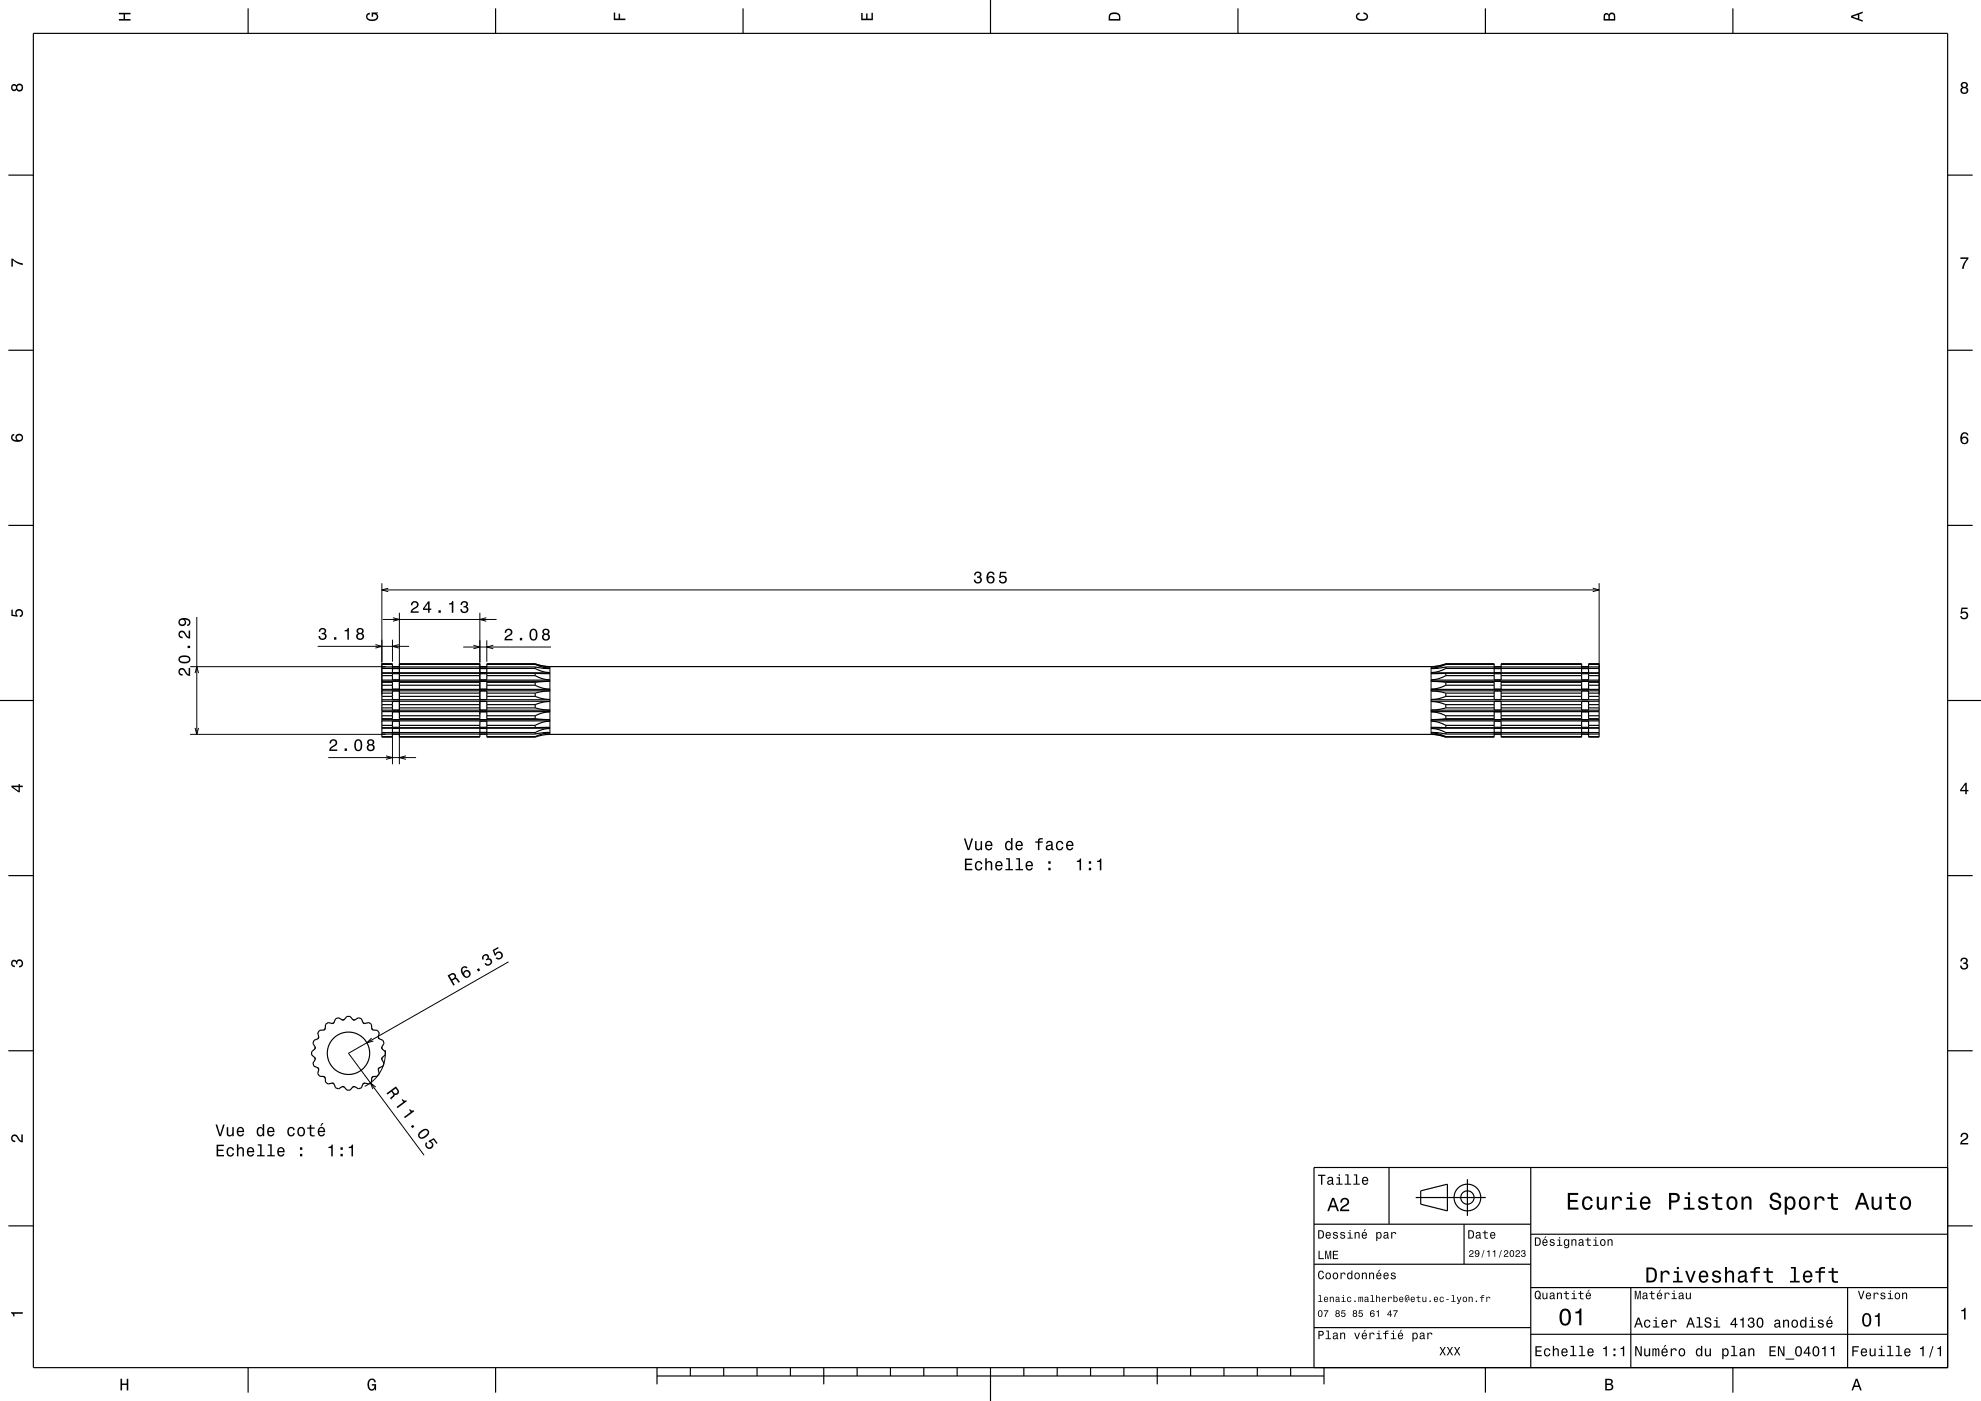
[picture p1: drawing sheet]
<svg xmlns="http://www.w3.org/2000/svg" width="594mm" height="420mm" viewBox="0 0 594 420" stroke-linecap="round" stroke-linejoin="round" font-family="sans-serif">
<g fill="none" stroke="#000" stroke-width=".3">
<path d="M114.5 174.9v33.3M114.5 176.9h365M116.4 176.3l-1.9 .6 1.9 .5M477.6 176.3l1.9 .6-1.9 .5M479.5 174.9v33.3M57 199.9h58.7M59 185v35.1M95.3 193.8h27.4M112.6 193.2l1.9 .6-1.9 .5M114.8 185.7h34.1M117.7 191.8v6.6M117.8 185.2l2 .5-2 .5"/>
<path d="M119.6 193.2l-1.9 .6 1.9 .5M119.8 183.7v30.5M138.9 194h26.3M142 193.5l1.9 .5-1.9 .5M143.9 183.7v30.5M145.8 185.2l-1.9 .5 1.9 .5M146 192v6.4M147.9 193.5l-1.9 .5 1.9 .5M164.9 199.8v.5M429.1 199.8v.5M58.5 201.8l.5-1.9 .5 1.9M58.5 218.2l.5 1.9 .5-1.9"/>
<path d="M117.7 219.5v9.6M119.8 219.5v9.6M164.9 200.4v1.2M164.9 202v1.8M164.9 204.3v2.3M164.9 207.1v2.6M164.9 210.3v2.6M164.9 213.4v2.3M164.9 216.2v1.8M164.9 218.4v1.2M164.9 219.8v.4M429.1 200.4v1.2"/>
<path d="M429.1 202v1.8M429.1 204.3v2.3M429.1 207.1v2.6M429.1 210.3v2.6M429.1 213.4v2.3M429.1 216.2v1.8M429.1 218.4v1.2M429.1 219.8v.4M57 220.1h58.7M98.4 227.1h26.4M115.7 226.6l2 .5-2 .5M121.7 226.6l-1.9 .5 1.9 .5"/>
<path d="M152.5 288.4l-48 27.4 22.7 30.5M111.4 311.2l-1.4 1.4 1.9-.5M115.5 314.8l-.2 3.3-1.1 3-2.2 2.7-2.6 1.9M112.6 325.9l-1.5-1.3 .7 1.9"/>
</g>
<g fill="none" stroke="#000" stroke-width=".35">
<path d="M10 10h574v400h-574zM74.4 2.5v7.5M148.6 2.5v7.5M222.8 2.5v7.5M297 0v10M371.2 2.5v7.5M445.4 2.5v7.5M519.6 2.5v7.5M2.5 52.5h7.5M584 52.5h7.5M2.5 105h7.5M584 105h7.5"/>
<path d="M2.5 157.5h7.5M584 157.5h7.5M114.5 199.9h3.2M114.5 199.2h3.2M117.7 199.9h2.1M119.8 199.9h24.1M119.8 199.2h24.1M143.9 199.9h2.1M146 199.9h14.5M146 199.2h14.5M160.5 199.9l4.4 .5M160.5 199.2l2.1 .8 2.3 .3"/>
<path d="M160.5 199l2 .6 2.4 .2M160.5 199l2.1 .6 2.3 .2M160.5 199h-14.5v2.6h-2.1v-2.6h-24.1v2.6h-2.1v-2.6h-3.2v22h3.2v-2.6h2.1v2.6h24.1v-2.6h2.1v2.6h14.5M160.5 199v.2M160.5 199.9v.5M164.9 199.8h264.2M164.9 199.8h.1M429.1 199.8h.1M433.5 199.9l-4.4 .5M433.5 199.2l-2 .8-2.4 .3M433.5 199l-2.1 .6-2.3 .2M433.5 199l-3.1 .8"/>
<path d="M433.5 199h14.5v2.6h2.1v-2.6h24.1v2.6h2.1v-2.6h3.2v22h-3.2v-2.6h-2.1v2.6h-24.1v-2.6h-2.1v2.6h-14.5M433.5 199v.2M433.5 199.9v.5M433.5 199.9h14.5M433.5 199.2h14.5M448 199.9h2.1M450.1 199.9h24.1M450.1 199.2h24.1M474.2 199.9h2.1M476.3 199.9h3.2M476.3 199.2h3.2M0 210h10"/>
<path d="M114.5 218.2h3.2v-2h2.1v2h24.1v-2h2.1v2h14.5M114.5 215.8h50.4M114.5 212.9h50.4M114.5 207.1h50.4M114.5 204.3h50.4M114.5 201.8h3.2v2h2.1v-2h24.1v2h2.1v-2h14.5M114.5 219.6h46M114.5 218.3h50.4M114.5 216.1h50.4M114.5 213.3h50.4M114.5 209.8h50.4M114.5 210.2h50.4"/>
<path d="M114.5 206.7h50.4M114.5 203.9h50.4M114.5 201.7h50.4M114.5 212.2h3.2M114.5 211.2h3.2M114.5 208.8h3.2M114.5 207.8h3.2M114.5 205.4h3.2M114.5 204.6h3.2M114.5 202.5h3.2M114.5 200.4h3.2M114.5 217.5h3.2"/>
<path d="M114.5 215.5h3.2M114.5 214.6h3.2M117.7 219.6h2.1M117.7 218h2.1M117.7 215.7v-2.3h2.1v2.3M117.7 212.9v-2.6h2.1v2.6M117.7 204.3v2.3h2.1v-2.3M117.7 202h2.1M117.7 200.4h2.1M117.7 200.3h2.1M117.7 207.1v2.6M117.7 219.7h2.1"/>
<path d="M119.8 212.2h24.1M119.8 207.1v2.6M119.8 211.2h24.1M119.8 208.8h24.1M119.8 207.8h24.1M119.8 205.4h24.1M119.8 204.6h24.1M119.8 202.5h24.1M119.8 200.4h24.1M119.8 217.5h24.1M119.8 215.5h24.1M119.8 214.6h24.1"/>
<path d="M143.9 219.6h2.1M143.9 218h2.1M143.9 215.7v-2.3h2.1v2.3M143.9 212.9v-2.6h2.1v2.6M143.9 204.3v2.3h2.1v-2.3M143.9 202h2.1M143.9 200.4h2.1M143.9 200.3h2.1M143.9 207.1v2.6M143.9 219.7h2.1M146 212.2h14.5M146 207.1v2.6"/>
<path d="M146 211.2h14.5M146 208.8h14.5M146 207.8h14.5M146 205.4h14.5M146 204.6h14.5M146 202.5h14.5M146 200.4h14.5M146 217.5h14.5M146 215.5h14.5M146 214.6h14.5M160.5 212.2l2.2 .5 2.2 .2M160.5 208.8a11.3 11.3 0 0 0 4.4 .9"/>
<path d="M160.5 205.4l2.1 .9 2.3 .3M160.5 201.8l4.4 .2M160.5 202.5l2.1 .9 2.3 .4M160.5 200.4l2.1 .9 2.3 .3M160.5 215.5l4.4 .2M160.5 201.8v.7M160.5 204.6v.8M160.5 207.8v1M160.5 211.2v1M160.5 214.6v.9M160.5 217.5v.7M160.5 219.6v.5"/>
<path d="M162.9 219.7h2M162.9 200.3h2M164.9 210.3l-2.4 .3-2 .6M164.9 207.1l-2.2 .2-2.2 .5M164.9 204.3l-4.4 .3M164.9 219.8l-2.4 .3-2 .7M164.9 218.4l-2.4 .3-2 .9M164.9 219.6l-4.4 .5M164.9 216.2l-2.4 .4-2 .9M164.9 218l-4.4 .2M164.9 213.4l-2.4 .3-2 .9M164.9 219.8h.1"/>
<path d="M164.9 219.6h.1M164.9 218.4h.1M164.9 218h.1M164.9 216.2h.1M164.9 213.4h.1M164.9 210.3h.1M164.9 209.7h.1M164.9 206.6h.1M164.9 203.8h.1M164.9 202h.1M164.9 201.6h.1M164.9 200.4h.1"/>
<path d="M164.9 200.3h.1M164.9 200.3v.1M164.9 201.6v.4M164.9 203.8v.5M164.9 206.6v.5M164.9 209.7v.6M164.9 212.9v.5M164.9 215.7v.5M164.9 218v.4M164.9 219.6v.2M429.1 200.3v.1M429.1 201.6v.4"/>
<path d="M429.1 203.8v.5M429.1 206.6v.5M429.1 209.7v.6M429.1 212.9v.5M429.1 215.7v.5M429.1 218v.4M429.1 219.6v.2M429.1 219.8h.1M429.1 219.6h.1M429.1 218.4h.1M429.1 218h.1M429.1 216.2h.1"/>
<path d="M429.1 215.7l50.4 .1M429.1 213.4h.1M429.1 212.9h50.4M429.1 210.3h.1M429.1 209.7h.1M429.1 206.6h.1M429.1 203.8h.1M429.1 202h.1M429.1 201.6h.1M429.1 200.4h.1M429.1 200.3h.1M429.1 219.7h2"/>
<path d="M429.1 218.3h50.4M429.1 216.1h50.4M429.1 213.3h50.4M429.1 209.8h50.4M429.1 210.2h50.4M429.1 206.7h50.4M429.1 203.9h50.4M429.1 201.7h50.4M429.1 200.3h2M429.1 219.8l2.3 .3 2.1 .7M429.1 219.6l4.4 .5M429.1 218.4l2.3 .3 2.1 .9"/>
<path d="M429.1 218l4.4 .2M429.1 216.2l2.3 .4 2.1 .9M429.1 213.4l2.3 .3 2.1 .9M429.1 210.3a11.3 11.3 0 0 1 4.4 .9M429.1 207.1l2.2 .2 2.2 .5M429.1 204.3l4.4 .3M433.5 215.5l-4.4 .2M433.5 212.2l-2.2 .5-2.2 .2M433.5 208.8l-2 .6-2.4 .3M433.5 205.4l-2 .9-2.4 .3M433.5 202.5l-2 .9-2.4 .4M433.5 201.8l-4.4 .2"/>
<path d="M433.5 200.4l-2 .9-2.4 .3M433.5 218.2h14.5v-2h2.1v2h24.1v-2h2.1v2h3.2M433.5 201.8h14.5v2h2.1v-2h24.1v2h2.1v-2h3.2M433.5 201.8v.7M433.5 204.6v.8M433.5 207.8v1M433.5 211.2v1M433.5 214.6v.9M433.5 217.5v.7M433.5 219.6v.5M433.5 219.6h46M433.5 212.2h14.5"/>
<path d="M433.5 211.2h14.5M433.5 208.8h14.5M433.5 207.8h14.5M433.5 205.4h14.5M433.5 204.6h14.5M433.5 202.5h14.5M433.5 200.4h14.5M433.5 217.5h14.5M433.5 215.5h14.5M433.5 214.6h14.5M448 219.6h2.1M448 218h2.1"/>
<path d="M448 215.7v-2.3h2.1v2.3M448 212.9v-2.6h2.1v2.6M448 204.3v2.3h2.1v-2.3M448 202h2.1M448 200.4h2.1M448 200.3h2.1M448 219.7h2.1M448 207.1v2.6M450.1 212.2h24.1M450.1 211.2h24.1M450.1 208.8h24.1M450.1 207.8h24.1"/>
<path d="M450.1 205.4h24.1M450.1 204.6h24.1M450.1 202.5h24.1M450.1 200.4h24.1M450.1 217.5h24.1M450.1 215.5h24.1M450.1 214.6h24.1M450.1 207.1v2.6M474.2 219.6h2.1M474.2 218h2.1M474.2 215.7v-2.3h2.1v2.3M474.2 212.9v-2.6h2.1v2.6"/>
<path d="M474.2 204.3v2.3h2.1v-2.3M474.2 202h2.1M474.2 200.4h2.1M474.2 200.3h2.1M474.2 219.7h2.1M474.2 207.1v2.6M476.3 212.2h3.2M476.3 211.2h3.2M476.3 208.8h3.2M476.3 207.8h3.2M476.3 205.4h3.2M476.3 204.6h3.2"/>
<path d="M476.3 202.5h3.2M476.3 200.4h3.2M476.3 217.5h3.2M476.3 215.5h3.2M476.3 214.6h3.2M476.3 207.1v2.6M479.5 207.1h-50.4M479.5 204.3h-50.4M584 210h10M114.5 220.8h3.2M114.5 220.1h3.2M117.7 220.1h2.1"/>
<path d="M119.8 220.8h24.1M119.8 220.1h24.1M143.9 220.1h2.1M146 220.8h14.5M146 220.1h14.5M160.5 220.8v.2M164.9 220.2l-2.3 .2-2.1 .6M164.9 220.2h264.2M164.9 220.2h.1M429.1 220.2h.1M429.1 220.2l2.4 .2 2 .6M430.4 220.2l3.1 .8"/>
<path d="M433.5 220.8v.2M433.5 220.8h14.5M433.5 220.1h14.5M448 220.1h2.1M450.1 220.8h24.1M450.1 220.1h24.1M474.2 220.1h2.1M476.3 220.8h3.2M476.3 220.1h3.2M2.5 262.5h7.5M584 262.5h7.5M2.5 315h7.5"/>
<path d="M94.4 317.1l.1 .5M94.5 313.9l-.1 .6M95.6 310.9l-.3 .5M95.9 308.9l1.3-.1 .3-.3 .1-1.4 .8-.6 1.3 .4 .4-.2 .5-1.3 1-.3 1.1 .7h.4l.9-1.1h1l.9 1.1h.4l1.1-.7 .5 .2 .5 .1 .5 1.3 .4 .2 1.3-.4 .8 .6 .1 1.4 .3 .3 1.3 .1 .6 .8-.3 1.3 .2 .4 1.2 .5 .3 .9-.7 1.2 .1 .4 1 .9v1l-1 .8-.1 .5 .7 1.1-.1 .5-.2 .4-1.2 .5-.2 .4 .3 1.4-.6 .7-1.3 .1-.3 .4-.1 1.3-.8 .6-1.3-.3-.4 .2-.5 1.2-1 .3-1.1-.7-.4 .1-.9 1h-1l-.9-1-.4-.1-1.1 .7-.5-.1-.5-.2-.5-1.2-.4-.2-1.3 .3-.8-.6-.1-1.3-.3-.4-1.3-.1-.6-.7 .3-1.4-.2-.4-1.3-.5-.3-.9 .8-1.1-.1-.5-1-.8v-1l1-.9 .1-.4-.8-1.2 .2-.4 .1-.5 1.3-.5 .2-.4-.3-1.3zM97.5 308.4l-.4 .4M100.1 306.6l-.5 .2M103.2 305.7l-.6 .1M105.8 305.7l.6 .1M108.8 306.6l.6 .2M111.5 308.4l.4 .4M113.4 310.9l.3 .5M114.5 313.9l.1 .6"/>
<path d="M114.6 317.1l-.1 .5M584 315h7.5M95.3 320.1l.3 .5M97.1 322.7l.4 .5M99.6 324.7l.5 .2M102.6 325.7l.6 .1M106.4 325.7l-.6 .1M109.4 324.7l-.6 .2M111.9 322.7l-.4 .5M113.7 320.1l-.3 .5M416.5 350v17M424.5 359h21"/>
<path d="M426 357l8-2v8l-8-2zM440 353.5v11M459 350v60M584 350h-190v60M2.5 367.5h7.5M394 367h65M394 379h65M439 367v12M459 370h125M584 367.5h7.5M394 398h65M459 386h125"/>
<path d="M489 386v24M554 386v24M74.4 410v7.5M148.6 410v7.5M197 412.5h200M197 410v5M207 410v2.5M217 410v2.5M227 410v2.5M237 410v2.5M247 410v5M257 410v2.5"/>
<path d="M267 410v2.5M277 410v2.5M287 410v2.5M297 410v10M307 410v2.5M317 410v2.5M327 410v2.5M337 410v2.5M347 410v5M357 410v2.5M367 410v2.5M377 410v2.5"/>
<path d="M387 410v2.5M397 410v5M445.4 410v7.5M459 400h125M519.6 410v7.5"/>
<circle cx="104.5" cy="315.8" r="6.3"/>
<circle cx="440" cy="359" r="2"/>
<circle cx="440" cy="359" r="4"/>
</g>
<g fill="#000">
<path d="M35.6 3.8h3.5v.5h-1.6v1.4h1.6v.5h-3.5v-.5h1.5v-1.4h-1.5z" fill-rule="evenodd"/>
<path d="M110 4.2l.9-.4v.5l-.3 .1a.68 .68 0 0 0-.5 .6 .68 .68 0 0 0 .4 .6 1.68 1.68 0 0 0 2.5-.6 .92 .92 0 0 0-1.1-.8v.8h-.5v-1.3h1.9v.3l-.4 .1 .4 .4a1.19 1.19 0 0 1-.9 1.7 1.9 1.9 0 0 1-2.7-1.2z" fill-rule="evenodd"/>
<path d="M184 3.8h.5v1.8h1v-1.5h.4v1.5h1.6v.4h-3.5z" fill-rule="evenodd"/>
<path d="M258.2 3.9h.5v1.7h1v-1.6h.4v1.6h1.2v-1.8h.4v2.3h-3.5z" fill-rule="evenodd"/>
<path d="M332.9 4a2.21 2.21 0 0 0-.5 2.2h3.5v-1.2a1.92 1.92 0 0 0-3-1zM333.2 4.4l.4-.2a1.45 1.45 0 0 1 1.9 .8v.7h-2.6v-1z" fill-rule="evenodd"/>
<path d="M406.8 4.2l.9-.4v.4l-.3 .1a.66 .66 0 0 0-.4 .6 .66 .66 0 0 0 .3 .6l.5 .2a1.58 1.58 0 0 0 2-.7 .89 .89 0 0 0-1-.8v-.5a1.24 1.24 0 0 1 1.4 1.1 1.24 1.24 0 0 1-1 1.4 1.93 1.93 0 0 1-2.7-1.2z" fill-rule="evenodd"/>
<path d="M481.1 4.2l-.3 2h3.5v-1.3a.98 .98 0 0 0-.7-1.1 .98 .98 0 0 0-1.2 .6 .83 .83 0 0 0-1.3-.2zM481.4 4.5l.4-.1 .4 .1 .1 1.2h-1zM482.9 4.4l.4-.2a.58 .58 0 0 1 .6 .7v.8h-1.2z" fill-rule="evenodd"/>
<path d="M555 4.7v.6l3.5 1.2v-.4l-1-.4v-1.4l1-.4v-.4zM555.5 5l1.6-.5v1z" fill-rule="evenodd"/>
<path d="M3.6 25.5a1 1 0 0 0-.1 1.5 1 1 0 0 0 1.4-.1 1.09 1.09 0 0 0 1.7 .2 1.09 1.09 0 0 0 0-1.7 1.09 1.09 0 0 0-1.7 .2l-.7-.4zM5.1 26.3a.75 .75 0 0 1 1.5 0 .75 .75 0 0 1-1.5 0zM3.7 26.3a.6 .6 0 0 1 1.2 0 .6 .6 0 0 1-1.2 0z" fill-rule="evenodd"/>
<path d="M588.2 24.8l-.2 .3a.8 .8 0 0 0 .4 1.1 1.09 1.09 0 0 0-.2 1.6 1.09 1.09 0 0 0 1.6 0 1.09 1.09 0 0 0-.2-1.6 .95 .95 0 0 0 .3-1.4 .95 .95 0 0 0-1.4-.2zM588.3 27.1a.71 .71 0 0 1 1.4 0 .71 .71 0 0 1-1.4 0zM588.4 25.5a.6 .6 0 0 1 1.2 0 .6 .6 0 0 1-1.2 0z" fill-rule="evenodd"/>
<path d="M3.4 77.5h.4a5.3 5.3 0 0 0 3 1.4v.6a5.2 5.2 0 0 1-2.9-1.5v1.9h-.5z" fill-rule="evenodd"/>
<path d="M587.8 77.2h2.4v.4a5.2 5.2 0 0 0-1.4 3h-.5a5.2 5.2 0 0 1 1.4-3h-1.9z" fill-rule="evenodd"/>
<path d="M3.6 130.4a1.44 1.44 0 0 0 .1 1.6 1.44 1.44 0 0 0 1.6 .5 1.26 1.26 0 0 0 1.6-1 1.26 1.26 0 0 0-1.1-1.5 1.11 1.11 0 0 0-1.1 .7 1.11 1.11 0 0 0 .3 1.3 1.03 1.03 0 0 1-1.3-.9l.2-.4 .4-.2v-.5zM5 131.2a.75 .75 0 0 1 1.5 0 .75 .75 0 0 1-1.5 0z" fill-rule="evenodd"/>
<path d="M588.3 129.8a2.4 2.4 0 0 0 .2 3.3 1.16 1.16 0 0 0 1.5-.4 1.16 1.16 0 0 0-.2-1.5 1.16 1.16 0 0 0-1.5 0 1.02 1.02 0 0 1 .8-1.2l.5 .1 .1 .4h.5a1.12 1.12 0 0 0-.7-.9 1.12 1.12 0 0 0-1.2 .2zM588.3 132a.75 .75 0 0 1 1.5 0 .75 .75 0 0 1-1.5 0z" fill-rule="evenodd"/>
<path d="M292.4 171.6l-.3 .9h.4a.62 .62 0 0 1 .4-.8 .62 .62 0 0 1 .8 .3 .62 .62 0 0 1-.3 .8h-.4v.4a.72 .72 0 0 1 .9 .5 .72 .72 0 0 1-.5 .9 .72 .72 0 0 1-.9-.5v-.3h-.5a1.18 1.18 0 0 0 1.5 1.1 1.18 1.18 0 0 0 .6-1.8l-.2-.1a1.01 1.01 0 0 0 0-1.6 1.01 1.01 0 0 0-1.5 .2zM296.3 171.6a2.4 2.4 0 0 0 .2 3.2 1.16 1.16 0 0 0 1.5-.3 1.16 1.16 0 0 0-.2-1.5 1.16 1.16 0 0 0-1.5 0 1.02 1.02 0 0 1 .8-1.3l.5 .2 .1 .4h.5a1.12 1.12 0 0 0-.7-.9 1.12 1.12 0 0 0-1.2 .2zM296.3 173.8a.75 .75 0 0 1 1.5 0 .75 .75 0 0 1-1.5 0zM299.9 171.4l-.3 1.9h.4a.8 .8 0 0 1 1.2-.2 .8 .8 0 0 1 0 1.2 .8 .8 0 0 1-1.2-.4h-.5a1.21 1.21 0 0 0 1.5 1.1 1.21 1.21 0 0 0 .8-1.6 1.21 1.21 0 0 0-1.7-.6l.1-1h1.5v-.4z" fill-rule="evenodd"/>
<path d="M3.4 182.8h.4v1.5l1 .1a1.21 1.21 0 0 1 .5-1.7 1.21 1.21 0 0 1 1.7 .8 1.21 1.21 0 0 1-1.1 1.5v-.5a.8 .8 0 0 0 .4-1.2 .8 .8 0 0 0-1.3 0 .8 .8 0 0 0 .3 1.2v.4l-1.9-.3z" fill-rule="evenodd"/>
<path d="M95.9 188.5l-.3 .9h.4a.62 .62 0 0 1 .4-.8 .62 .62 0 0 1 .8 .3 .62 .62 0 0 1-.2 .8h-.5v.4a.72 .72 0 0 1 .9 .5 .72 .72 0 0 1-.5 .9 .72 .72 0 0 1-.9-.5v-.3h-.5a1.18 1.18 0 0 0 1.5 1.2 1.18 1.18 0 0 0 .6-1.9l-.2-.1a1.01 1.01 0 0 0 0-1.5 1.01 1.01 0 0 0-1.5 .1zM100.2 191v.8h.7v-.8zM103.3 188.9v.4h.9v2.5h.4v-3.6h-.3a.77 .77 0 0 1-1 .7zM107.2 188.5l-.2 .3a.79 .79 0 0 0 .4 1.1 1.09 1.09 0 0 0-.2 1.6 1.09 1.09 0 0 0 1.6 0 1.09 1.09 0 0 0-.2-1.6 .95 .95 0 0 0 .3-1.4 .95 .95 0 0 0-1.4-.2zM107.3 190.8a.71 .71 0 0 1 1.4 0 .71 .71 0 0 1-1.4 0zM107.4 189.2a.6 .6 0 0 1 1.2 0 .6 .6 0 0 1-1.2 0z" fill-rule="evenodd"/>
<path d="M123.5 180.5l-.3 1h.5a.71 .71 0 0 1 .5-.9 .71 .71 0 0 1 .8 .5 .71 .71 0 0 1-.5 .9l-.3 .1a1.63 1.63 0 0 0-1.1 1.6h2.4v-.4h-1.9l.9-.8a1.17 1.17 0 0 0 .9-1.7 1.17 1.17 0 0 0-1.9-.3zM128.4 180.3l-1.6 2.1v.4h1.6v.9h.4v-.9h.5v-.4h-.5v-2.1zM128.4 180.9v1.5h-1.1zM131.5 183v.7h.7v-.7zM134.7 180.9v.3h.8v2.5h.4v-3.5h-.3a.77 .77 0 0 1-.9 .7zM138.4 180.5l-.3 .8h.5a.62 .62 0 0 1 .3-.7 .62 .62 0 0 1 .8 .3 .62 .62 0 0 1-.2 .8h-.5v.4a.72 .72 0 0 1 .9 .4 .72 .72 0 0 1-.5 1 .72 .72 0 0 1-.9-.6v-.3h-.5a1.18 1.18 0 0 0 1.5 1.2 1.18 1.18 0 0 0 .6-1.8l-.2-.2a1.01 1.01 0 0 0 0-1.5 1.01 1.01 0 0 0-1.5 .2z" fill-rule="evenodd"/>
<path d="M151.7 188.8l-.4 .9h.5a.7 .7 0 0 1 .5-.8 .7 .7 0 0 1 .9 .5 .7 .7 0 0 1-.5 .8l-.3 .2a1.64 1.64 0 0 0-1.1 1.6h2.4v-.5h-1.9l.8-.8a1.17 1.17 0 0 0 .9-1.6 1.17 1.17 0 0 0-1.8-.3zM155.9 191.2v.8h.7v-.8zM159.1 188.9a2.02 2.02 0 0 0 .9 3.2 2.03 2.03 0 0 0 .9-3.2 1.11 1.11 0 0 0-1.8 0zM159.6 189h.7a2.38 2.38 0 0 1 0 2.6h-.7a2.37 2.37 0 0 1 0-2.6zM162.9 188.7l-.2 .3a.8 .8 0 0 0 .4 1.1 1.09 1.09 0 0 0-.2 1.6 1.09 1.09 0 0 0 1.6 0 1.09 1.09 0 0 0-.2-1.6 .95 .95 0 0 0 .3-1.4 .95 .95 0 0 0-1.4-.2zM163 191a.71 .71 0 0 1 1.4 0 .71 .71 0 0 1-1.4 0zM163.1 189.4a.6 .6 0 0 1 1.2 0 .6 .6 0 0 1-1.2 0z" fill-rule="evenodd"/>
<path d="M588.1 182.2h1.9v.4h-1.5l-.2 .9a1.21 1.21 0 0 1 1.8 .6 1.21 1.21 0 0 1-.8 1.6 1.21 1.21 0 0 1-1.6-1h.5a.8 .8 0 0 0 1.2 .3 .8 .8 0 0 0 .1-1.2 .8 .8 0 0 0-1.2 .2h-.4z" fill-rule="evenodd"/>
<path d="M53.8 200.6a1.2 1.2 0 0 0-.2 1.3 1.2 1.2 0 0 0 1.2 .7v-.5a.7 .7 0 0 1-.9-.5 .7 .7 0 0 1 .5-.9 .7 .7 0 0 1 .9 .5l.1 .3a1.63 1.63 0 0 0 1.6 1.1v-2.4h-.4v1.9l-.5-.2-.7-1.2a1.11 1.11 0 0 0-1.6-.1zM53.9 196.8a1.13 1.13 0 0 0-.4 1.2 1.13 1.13 0 0 0 1 .8 1.9 1.9 0 0 0 2.6-1.1 2.03 2.03 0 0 0-3.2-.9zM54 197.3a2.38 2.38 0 0 1 2.6 0v.7a2.37 2.37 0 0 1-2.6 0zM56.3 193.6v.7h.7v-.7zM53.8 189.4a1.2 1.2 0 0 0-.2 1.3 1.2 1.2 0 0 0 1.2 .7v-.5a.7 .7 0 0 1-.9-.5 .7 .7 0 0 1 .5-.9 .7 .7 0 0 1 .9 .5l.1 .3a1.63 1.63 0 0 0 1.6 1.1v-2.4h-.4v1.9l-.5-.3-.9-1.4a1.1 1.1 0 0 0-1.4 .2zM53.9 185.6a1.17 1.17 0 0 0-.3 1.7 1.17 1.17 0 0 0 1.7 .1 1.17 1.17 0 0 0 .1-1.6 1.02 1.02 0 0 1 1.3 .8l-.1 .4-.5 .2v.5a1.23 1.23 0 0 0 1-1.5 1.23 1.23 0 0 0-1.5-.9zM53.9 186.5a.75 .75 0 0 1 1.5 0 .75 .75 0 0 1-1.5 0z" fill-rule="evenodd"/>
<path d="M3.4 235.5v.5l2.1 1.5h.5v-1.5h.8v-.5h-.8v-.5h-.4v.5zM4 236h1.6v1.1z" fill-rule="evenodd"/>
<path d="M99.1 221.9l-.3 1h.5a.71 .71 0 0 1 .5-.9 .71 .71 0 0 1 .8 .5 .71 .71 0 0 1-.5 .9l-.3 .1a1.63 1.63 0 0 0-1.1 1.6h2.4v-.4h-1.9l.9-.8a1.17 1.17 0 0 0 .9-1.7 1.17 1.17 0 0 0-1.9-.3zM103.3 224.4v.7h.7v-.7zM106.5 222.1a2.02 2.02 0 0 0 .9 3.1 2.04 2.04 0 0 0 .9-3.1 1.11 1.11 0 0 0-1.8 0zM107.1 222.1h.7a2.37 2.37 0 0 1 0 2.6h-.7a2.38 2.38 0 0 1 0-2.6zM110.4 221.9l-.3 .2a.79 .79 0 0 0 .4 1.1 1.09 1.09 0 0 0-.2 1.7 1.09 1.09 0 0 0 1.7 0 1.09 1.09 0 0 0-.2-1.7 .95 .95 0 0 0 .3-1.3 .95 .95 0 0 0-1.4-.2zM110.4 224.1a.75 .75 0 0 1 1.5 0 .75 .75 0 0 1-1.5 0zM110.5 222.6a.6 .6 0 0 1 1.2 0 .6 .6 0 0 1-1.2 0z" fill-rule="evenodd"/>
<path d="M589.3 234.7l-1.6 2.1v.4h1.6v.9h.4v-.9h.5v-.4h-.5v-2.1zM589.3 235.2v1.6h-1.1z" fill-rule="evenodd"/>
<path d="M289 251.4l1.1 3.5h.6l1.1-3.5h-.5l-.9 2.9-.9-2.9zM292.4 252.2v1.7a.89 .89 0 0 0 .6 1 .89 .89 0 0 0 1.1-.5v.5h.4v-2.7h-.5v1.5a.65 .65 0 0 1-.4 .8 .65 .65 0 0 1-.8-.3v-2zM295.7 252.4a1.45 1.45 0 0 0-.3 1.7 1.45 1.45 0 0 0 1.4 .8l.7-.8h-.4l-.6 .5a.76 .76 0 0 1-.7-1h1.8a1.16 1.16 0 0 0-.5-1.3 1.16 1.16 0 0 0-1.4 .1zM296 252.7l.2-.2a.67 .67 0 0 1 .7 .1 .67 .67 0 0 1 .2 .7h-1.3zM301.6 252.4a1.49 1.49 0 0 0-.2 1.6 1.49 1.49 0 0 0 1.2 .9l.6-.5v.5h.4v-3.7h-.4v1.4a.89 .89 0 0 0-1.6-.2zM302 252.7a.62 .62 0 0 1 .7-.2 .62 .62 0 0 1 .4 .5l.1 .5a.83 .83 0 0 1-.7 1.1 1.19 1.19 0 0 1-.5-1.9zM304.8 252.4a1.45 1.45 0 0 0-.3 1.7 1.45 1.45 0 0 0 1.5 .8l.7-.8h-.5l-.6 .5a.76 .76 0 0 1-.7-1h1.8a1.16 1.16 0 0 0-.5-1.3 1.16 1.16 0 0 0-1.4 .1zM305.1 252.7l.2-.2a.67 .67 0 0 1 .7 .1 .67 .67 0 0 1 .2 .7h-1.3zM310.4 252.2v.4h.8v2.3h.5v-2.3h1v-.4h-1v-.3l1-.3v-.3a.96 .96 0 0 0-1.1 0 .96 .96 0 0 0-.4 .9zM313.9 252.3l-.2 .6h.4a.55 .55 0 0 1 .6-.5 .55 .55 0 0 1 .4 .8h-.2a.91 .91 0 0 0-1.3 .6 .91 .91 0 0 0 .8 1.1l.9-.4 .1 .3 .5 .1v-.4h-.2l-.1-1.6a1.02 1.02 0 0 0-1.7-.6zM314.1 253.8l1.1-.3a.77 .77 0 0 1-.2 .9 .77 .77 0 0 1-.9 0zM316.9 252.4a1.45 1.45 0 0 0-.2 1.7 1.45 1.45 0 0 0 1.5 .8l.5-.6 .1-.4h-.4l-.4 .6a1.01 1.01 0 0 1-1-1 1.01 1.01 0 0 1 1-1l.4 .5h.4a1.09 1.09 0 0 0-.7-.9 1.09 1.09 0 0 0-1.2 .3zM319.9 252.4a1.45 1.45 0 0 0-.2 1.7 1.45 1.45 0 0 0 1.4 .8l.7-.8h-.4l-.6 .5a.76 .76 0 0 1-.7-1h1.8a1.16 1.16 0 0 0-.5-1.3 1.16 1.16 0 0 0-1.5 .1zM320.3 252.7l.2-.2a.67 .67 0 0 1 .7 .1 .67 .67 0 0 1 .2 .7h-1.3z" fill-rule="evenodd"/>
<path d="M289.3 257.4v3.5h2.3v-.4h-1.8v-1.2h1.6v-.4h-1.6v-1.1h1.7v-.4zM292.6 258.5a1.45 1.45 0 0 0-.2 1.7 1.45 1.45 0 0 0 1.5 .7l.6-.5 .1-.5h-.5l-.4 .7a1.02 1.02 0 0 1-.9-1.1 1.02 1.02 0 0 1 .9-1l.4 .6h.5a1.09 1.09 0 0 0-.8-1 1.09 1.09 0 0 0-1.2 .4zM295.4 257.3v3.6h.5v-1.6a.63 .63 0 0 1 .4-.7 .63 .63 0 0 1 .8 .3v2h.4v-1.8a.88 .88 0 0 0-.6-1 .88 .88 0 0 0-1 .5v-1.3zM298.7 258.5a1.45 1.45 0 0 0-.3 1.6 1.45 1.45 0 0 0 1.5 .8l.7-.8h-.5l-.6 .5a.76 .76 0 0 1-.6-.9h1.7a1.16 1.16 0 0 0-.5-1.4 1.16 1.16 0 0 0-1.4 .2zM299 258.7l.2-.2a.67 .67 0 0 1 .7 .1 .67 .67 0 0 1 .3 .7h-1.3zM301.7 257.3v.4h.7v2.8h-.9v.4h2.2v-.4h-.9v-3.2zM304.7 257.3v.4h.7v2.8h-.9v.4h2.3v-.4h-.9v-3.2zM307.8 258.5a1.45 1.45 0 0 0-.3 1.6 1.45 1.45 0 0 0 1.5 .8l.7-.8h-.5l-.5 .5a.76 .76 0 0 1-.7-.9h1.7a1.16 1.16 0 0 0-.5-1.4 1.16 1.16 0 0 0-1.4 .2zM308.2 258.7l.2-.2a.67 .67 0 0 1 .7 .1 .67 .67 0 0 1 .2 .7h-1.3zM314.3 260.2v.7h.7v-.7zM314.3 258.2v.7h.7v-.7z" fill-rule="evenodd"/>
<path d="M322.9 258.1v.3h.8v2.5h.5v-3.5h-.4a.77 .77 0 0 1-.9 .7zM326.5 260.2v.7h.7v-.7zM326.5 258.2v.7h.7v-.7zM329 258.1v.3h.8v2.5h.4v-3.5h-.3a.78 .78 0 0 1-.9 .7z" fill-rule="evenodd"/>
<path d="M3.6 288a.86 .86 0 0 1 1.4 .2 1.12 1.12 0 0 1 1.5-.5 1.12 1.12 0 0 1 .3 1.6l-.5 .6-.6 .1v-.4a.72 .72 0 0 0 .9-.7 .72 .72 0 0 0-.8-.8 .72 .72 0 0 0-.6 1h-.4a.62 .62 0 0 0-.4-.9 .62 .62 0 0 0-.8 .5 .62 .62 0 0 0 .5 .8h.4l-.1 .4a1.17 1.17 0 0 1-1-.6 1.17 1.17 0 0 1 .2-1.3z" fill-rule="evenodd"/>
<path d="M134.2 292.4l1.7 3.1 .5-.2-.8-1.3 .4-.3 .8-.1 .7 1 .5-.3-1-1.1-.4-.1a.97 .97 0 0 0-.2-1.2 .97 .97 0 0 0-1.2 0zM134.8 292.6l.5-.3a.6 .6 0 0 1 .9 .2 .6 .6 0 0 1-.3 .8l-.5 .3z" fill-rule="evenodd"/>
<path d="M138.5 290a2.13 2.13 0 0 0 1.5 3.2 1.16 1.16 0 0 0 1.2-1.1 1.16 1.16 0 0 0-1-1.2 1.16 1.16 0 0 0-1.3 .8 1.03 1.03 0 0 1 .1-1.5l.4-.1 .4 .2 .4-.2a1.04 1.04 0 0 0-1.7-.1zM139.2 292a.75 .75 0 0 1 1.5 0 .75 .75 0 0 1-1.5 0zM143 290.6l.4 .6 .6-.3-.4-.6zM144.7 286.5l-.2 .8 .2 .5 .4-.3a.62 .62 0 0 1-.1-.8 .62 .62 0 0 1 .8-.2 .62 .62 0 0 1 .3 .9l-.5 .2 .2 .4a.72 .72 0 0 1 1.1-.1 .72 .72 0 0 1 0 1 .72 .72 0 0 1-1 0l-.2-.2-.4 .2a1.18 1.18 0 0 0 1.9 .3 1.18 1.18 0 0 0-.4-1.9h-.3a.97 .97 0 0 0-.5-1.3 .97 .97 0 0 0-1.3 .5zM147.7 284.8l.7 1.8 .3-.2a.8 .8 0 0 1 1-.8 .8 .8 0 0 1 .6 1.1 .8 .8 0 0 1-1.3 .3l-.4 .2a1.21 1.21 0 0 0 1.9 .2 1.21 1.21 0 0 0-.2-1.9 1.21 1.21 0 0 0-1.7 .4l-.4-.9 1.3-.7-.2-.4z" fill-rule="evenodd"/>
<path d="M588.1 287.4a1.01 1.01 0 0 1 1.5-.2 1.01 1.01 0 0 1 0 1.5 1.12 1.12 0 0 1 .4 1.6 1.12 1.12 0 0 1-1.6 .3l-.6-.6-.1-.5h.5a.72 .72 0 0 0 .7 .9 .72 .72 0 0 0 .7-.8 .72 .72 0 0 0-.9-.6v-.4a.62 .62 0 0 0 .8-.4 .62 .62 0 0 0-.5-.8 .62 .62 0 0 0-.7 .5v.3h-.5z" fill-rule="evenodd"/>
<path d="M64.6 337.1l1.2 3.5h.5l1.1-3.5h-.5l-.9 3-.9-3zM68 337.9v1.8a.89 .89 0 0 0 .6 1 .89 .89 0 0 0 1.1-.5v.4h.4v-2.7h-.5v1.6a.65 .65 0 0 1-.3 .7 .65 .65 0 0 1-.8-.3l-.1-2zM71.3 338.2a1.46 1.46 0 0 0-.3 1.6 1.46 1.46 0 0 0 1.5 .8l.7-.8h-.5l-.6 .5a.76 .76 0 0 1-.7-.9h1.8a1.17 1.17 0 0 0-.5-1.4 1.17 1.17 0 0 0-1.4 .2zM71.6 338.4l.2-.1a.67 .67 0 0 1 .7 .1 .67 .67 0 0 1 .2 .6h-1.3zM77.2 338.2a1.49 1.49 0 0 0-.2 1.5 1.49 1.49 0 0 0 1.2 1l.6-.5v.4h.4v-3.6h-.4v1.3a.89 .89 0 0 0-1.6-.1zM77.6 338.5a.62 .62 0 0 1 .7-.3 .62 .62 0 0 1 .4 .6l.1 .5a.83 .83 0 0 1-.7 1 1.19 1.19 0 0 1-.5-1.8zM80.4 338.2a1.45 1.45 0 0 0-.3 1.6 1.45 1.45 0 0 0 1.5 .8l.7-.8h-.5l-.6 .5a.76 .76 0 0 1-.7-.9h1.8a1.16 1.16 0 0 0-.5-1.4 1.16 1.16 0 0 0-1.4 .2zM80.7 338.4l.2-.1a.67 .67 0 0 1 .7 .1 .67 .67 0 0 1 .3 .6h-1.4zM86.4 338.2a1.45 1.45 0 0 0-.2 1.7 1.45 1.45 0 0 0 1.5 .7l.6-.5 .1-.4h-.4l-.5 .6a1.02 1.02 0 0 1-.9-1 1.02 1.02 0 0 1 1-1.1l.3 .6h.5a1.09 1.09 0 0 0-.8-1 1.09 1.09 0 0 0-1.2 .4zM89.4 338.2a1.45 1.45 0 0 0-.2 1.7 1.45 1.45 0 0 0 1.6 .7 1.45 1.45 0 0 0 .7-1.8 1.45 1.45 0 0 0-1.7-.9zM89.8 338.5a.67 .67 0 0 1 .7-.3 .67 .67 0 0 1 .5 .6 .93 .93 0 0 1 0 1.1 .93 .93 0 0 1-1 .4 1.36 1.36 0 0 1-.2-1.8zM92.9 337.2v.8h-.8v.4h.8v1.8a1.04 1.04 0 0 0 1.4 .5v-.4a.68 .68 0 0 1-1-.3v-1.6h1v-.4h-1v-.8zM96.5 336.7l-.5 .8h.3l.7-.8zM95.6 338.2a1.45 1.45 0 0 0-.3 1.6 1.45 1.45 0 0 0 1.4 .8l.7-.8h-.4l-.6 .5a.76 .76 0 0 1-.7-.9h1.8a1.16 1.16 0 0 0-.5-1.4 1.16 1.16 0 0 0-1.4 .2zM95.9 338.4l.2-.1a.67 .67 0 0 1 .7 .1 .67 .67 0 0 1 .2 .6h-1.3z" fill-rule="evenodd"/>
<path d="M115.9 327.8l.3 .4 1.2-.9 .2 .4 .3 .7-.9 .8 .3 .5 1-1.2v-.3a.97 .97 0 0 0 1.2-.4 .97 .97 0 0 0-.1-1.2l-.7-.9zM117.7 327l.9-.7 .4 .5a.6 .6 0 0 1-.1 .9 .6 .6 0 0 1-.9-.2z" fill-rule="evenodd"/>
<path d="M120.4 329.7l.5 .7-2 1.4 .3 .4 2.8-2.1-.2-.3a.77 .77 0 0 1-1.1-.3zM122.7 332.7l.4 .7-2 1.4 .3 .4 2.8-2.1-.2-.3a.77 .77 0 0 1-1.1-.3zM123.2 337.6l.4 .6 .6-.4-.4-.6zM125.7 339.5a1.14 1.14 0 0 0-.1 1.5 1.14 1.14 0 0 0 1.5 .3l.6-.4a1.51 1.51 0 0 0 .8-2.1 1.43 1.43 0 0 0-2.2 .1zM126.1 339.7a1.62 1.62 0 0 1 2-.6l.2 .3a2.38 2.38 0 0 1-2.1 1.6l-.4-.6zM127.9 342.4a1.21 1.21 0 0 0 0 1.8 1.21 1.21 0 0 0 1.8-.3 1.21 1.21 0 0 0-.6-1.8l.9-.4 .9 1.2 .3-.2-1.1-1.5-1.7 .9 .3 .3a.8 .8 0 0 1 .9 .8 .8 .8 0 0 1-1 .7 .8 .8 0 0 1-.5-1.1z" fill-rule="evenodd"/>
<path d="M3.6 340.4a1.22 1.22 0 0 1 2 .7l.8 .9v-1.9h.4v2.4a2.76 2.76 0 0 1-2-1.8 .69 .69 0 0 0-1.1 .5 .69 .69 0 0 0 .9 .7v.5a1.18 1.18 0 0 1-1.2-.7 1.18 1.18 0 0 1 .2-1.3z" fill-rule="evenodd"/>
<path d="M65 343.2v3.5h2.2v-.5h-1.8v-1.1h1.6v-.5h-1.6v-1h1.7v-.4zM68.2 344.2a1.45 1.45 0 0 0-.2 1.7 1.45 1.45 0 0 0 1.5 .8l.6-.6 .1-.4h-.5l-.4 .6a1.02 1.02 0 0 1-.9-1 1.02 1.02 0 0 1 .9-1l.4 .6h.5a1.09 1.09 0 0 0-.8-1 1.09 1.09 0 0 0-1.2 .3zM71 343v3.7h.5v-1.6a.63 .63 0 0 1 .5-.9 .63 .63 0 0 1 .7 .8v1.7h.4v-1.8a.88 .88 0 0 0-.6-1 .88 .88 0 0 0-1 .4v-1.3zM74.3 344.2a1.45 1.45 0 0 0-.2 1.7 1.45 1.45 0 0 0 1.4 .8l.7-.8h-.4l-.6 .5a.75 .75 0 0 1-.7-1h1.7a1.16 1.16 0 0 0-.4-1.3 1.16 1.16 0 0 0-1.5 .1zM74.7 344.5l.2-.2a.67 .67 0 0 1 .7 .1 .67 .67 0 0 1 .2 .7h-1.3zM77.3 343v.4h.7v2.9h-.9v.4h2.2v-.4h-.9v-3.3zM80.3 343v.4h.7v2.9h-.9v.4h2.3v-.4h-.9v-3.3zM83.4 344.2a1.45 1.45 0 0 0-.2 1.7 1.45 1.45 0 0 0 1.4 .8l.7-.8h-.4l-.6 .5a.75 .75 0 0 1-.7-1h1.7a1.16 1.16 0 0 0-.4-1.3 1.16 1.16 0 0 0-1.5 .1zM83.8 344.5l.2-.2a.67 .67 0 0 1 .7 .1 .67 .67 0 0 1 .2 .7h-1.3zM90 345.9v.8h.6v-.8zM90 344v.7h.6v-.7z" fill-rule="evenodd"/>
<path d="M98.5 343.8v.4h.8v2.5h.5v-3.6h-.4a.77 .77 0 0 1-.9 .7zM102.1 345.9v.8h.7v-.8zM102.1 344v.7h.7v-.7zM104.6 343.8v.4h.8v2.5h.4v-3.6h-.3a.77 .77 0 0 1-.9 .7z" fill-rule="evenodd"/>
<path d="M395.2 352.2v.3h.9v2.7h.4v-2.7h.9v-.3zM398.3 353l-.3 .5h.4a.47 .47 0 0 1 .5-.4 .47 .47 0 0 1 .4 .6l-.2 .1a.78 .78 0 0 0-1.1 .4 .78 .78 0 0 0 .6 1l.8-.3 .1 .2 .5 .1v-.3l-.3-.1v-1.3a.87 .87 0 0 0-1.4-.5zM398.4 354.3l.9-.3v.4a.51 .51 0 0 1-.5 .5 .51 .51 0 0 1-.5-.5zM400.8 352.9v.3h.6v1.6h-.8v.4h2v-.4h-.8v-1.9zM401.4 352.1v.4h.4v-.4zM403.4 352.1v.3h.6v2.4h-.8v.4h1.9v-.4h-.7v-2.7zM406 352.1v.3h.6v2.4h-.8v.4h1.9v-.4h-.7v-2.7zM408.6 353.1a1.25 1.25 0 0 0-.2 1.4 1.25 1.25 0 0 0 1.2 .7l.6-.7-1.1 .4-.4-.8h1.6v-.2a.96 .96 0 0 0-.5-1 .96 .96 0 0 0-1.2 .2zM408.9 353.3l.7-.2 .3 .7h-1.2z" fill-rule="evenodd"/>
<path d="M588.2 339.9a1.18 1.18 0 0 1 1.9 .3 1.18 1.18 0 0 1-1 1.7l-.8 .8h1.9v.4h-2.4a2.75 2.75 0 0 1 1.8-2.1 .7 .7 0 0 0-.5-1 .7 .7 0 0 0-.8 .8h-.4z" fill-rule="evenodd"/>
<path d="M395.4 375v2.5h1.6v-.3h-1.3v-2.2zM397.4 375v2.5h.2v-2.3l.5 2.3h.3l.5-2.3v2.3h.3v-2.5h-.5l-.4 2.2-.5-2.2zM399.7 375v2.5h1.5v-.3h-1.2v-.9h1.1v-.3h-1.1v-.7h1.2v-.3z" fill-rule="evenodd"/>
<path d="M395.2 368.8v2.5h.9a1.28 1.28 0 0 0 1-1.2 1.28 1.28 0 0 0-1-1.3zM395.6 369.1a.96 .96 0 0 1 1.1 1 .96 .96 0 0 1-1.1 .9zM397.7 369.6a.98 .98 0 0 0-.2 1.3 .98 .98 0 0 0 1.3 .3l.2-.4-.9 .3-.3-.7 1.3-.1a.8 .8 0 0 0-.5-.9 .8 .8 0 0 0-.9 .2zM397.9 369.7l.6-.1 .2 .6h-.9zM399.9 369.5l-.2 .4 .1 .3 1 .4a.43 .43 0 0 1-.4 .5 .43 .43 0 0 1-.4-.4h-.3a.7 .7 0 0 0 .9 .7 .7 .7 0 0 0 .3-1.1l-.8-.3a.38 .38 0 0 1 .3-.5 .38 .38 0 0 1 .4 .4h.3l-.4-.5zM402.1 369.5l-.2 .4 .1 .3 1 .4a.43 .43 0 0 1-.4 .5 .43 .43 0 0 1-.5-.4h-.3a.7 .7 0 0 0 1 .7 .7 .7 0 0 0 .2-1.1l-.7-.3a.38 .38 0 0 1 .3-.5 .38 .38 0 0 1 .4 .4h.3l-.4-.5zM404.2 369.4v.3h.5v1.3h-.7v.3h1.6v-.3h-.6v-1.6zM404.7 368.7v.4h.3v-.4zM406.2 369.4v1.9h.3v-1.1a.45 .45 0 0 1 .4-.6 .45 .45 0 0 1 .5 .5v1.2h.3v-1.3a.63 .63 0 0 0-.5-.7 .63 .63 0 0 0-.7 .4v-.3zM409.2 368.5l-.4 .6 .8-.6zM408.5 369.6a.98 .98 0 0 0-.2 1.3 .98 .98 0 0 0 1.3 .3l.3-.4-1 .3-.3-.7 1.3-.1a.8 .8 0 0 0-.4-.9 .8 .8 0 0 0-1 .2zM408.8 369.7l.5-.1 .3 .6h-1zM412.7 369.4v2.7h.3v-1.1l.1 .2a.67 .67 0 0 0 .7 .1 .67 .67 0 0 0 .4-.5 .91 .91 0 0 0 0-1.1 .91 .91 0 0 0-1-.3l-.2 .3v-.3zM413.1 369.8l.2-.2a.7 .7 0 0 1 .7 .7 .7 .7 0 0 1-.7 .7l-.3-.3zM415.1 369.5l-.2 .4h.3a.39 .39 0 0 1 .4-.3 .39 .39 0 0 1 .3 .5 .73 .73 0 0 0-.9 .3 .73 .73 0 0 0 .1 .9l.9-.2 .1 .2h.4l-.2-1.4a.72 .72 0 0 0-.5-.6 .72 .72 0 0 0-.7 .2zM415.2 370.6l.8-.3v.3a.42 .42 0 0 1-.4 .5 .42 .42 0 0 1-.5-.5zM417.1 369.4v1.9h.4l.1-1.6 .5-.1 .2 .4h.4a.64 .64 0 0 0-.5-.7 .64 .64 0 0 0-.8 .4v-.3z" fill-rule="evenodd"/>
<path d="M399.4 359.1l-1.4 4h.5l.4-1.2h1.6l.4 1.2h.6l-1.5-4zM399.7 359.7l.6 1.7h-1.2zM402.3 359.4l-.4 1.1h.5a.81 .81 0 0 1 .6-.9 .81 .81 0 0 1 1 .5 .81 .81 0 0 1-.6 1l-.3 .2a1.86 1.86 0 0 0-1.3 1.8h2.7v-.5h-2.1l.9-.9a1.34 1.34 0 0 0 1.1-1.9 1.34 1.34 0 0 0-2.1-.4z" fill-rule="evenodd"/>
<path d="M440.7 374.9l-.2 .6h.3a.43 .43 0 0 1 .4-.5 .43 .43 0 0 1 .5 .5 .43 .43 0 0 1-.6 .4l-.5 .3-.1 .6h1.4v-.3l-1.1-.1a1.07 1.07 0 0 0 .9-1.5l-.5-.1zM442.4 375a.66 .66 0 0 0 0 .9 .66 .66 0 0 0 .9 0l-.2 .7-.9-.3a.75 .75 0 0 0 1 .4 .75 .75 0 0 0 .4-1 .75 .75 0 0 0-.3-.8 .75 .75 0 0 0-.9 .1zM442.5 375.4a.42 .42 0 0 1 .8 0 .42 .42 0 0 1-.8 0zM444.9 374.7l-.7 2.3h.2l.7-2.3zM445.9 375.2v.2h.4v1.4h.3v-2zM447.6 375.2v.2h.5v1.4h.2v-2zM450.1 374.7l-.7 2.3h.2l.7-2.3zM451.1 374.9l-.2 .6h.3a.43 .43 0 0 1 .5-.5 .43 .43 0 0 1 .4 .5 .43 .43 0 0 1-.6 .4l-.4 .3-.2 .6h1.4v-.3l-1.1-.1a1.07 1.07 0 0 0 .9-1.5l-.5-.1zM452.8 375l-.1 .4a.91 .91 0 0 0 0 1 .91 .91 0 0 0 .9 .4 1.05 1.05 0 0 0 .5-1.2 1.05 1.05 0 0 0-1.1-.8zM453.1 375.1a.81 .81 0 0 1 .7 .7 .81 .81 0 0 1-.5 .8l-.4-.4zM454.6 374.9l-.2 .6h.3a.43 .43 0 0 1 .4-.5 .43 .43 0 0 1 .4 .5 .43 .43 0 0 1-.5 .4l-.5 .3-.1 .6h1.3v-.3l-1-.1a1.07 1.07 0 0 0 .9-1.5l-.5-.1zM456.3 374.9l-.2 .5h.3a.35 .35 0 0 1 .2-.4 .35 .35 0 0 1 .4 .1 .35 .35 0 0 1-.1 .5h-.3v.2a.42 .42 0 0 1 .6 .4 .42 .42 0 0 1-.5 .5 .42 .42 0 0 1-.4-.6h-.2a.66 .66 0 0 0 .9 .7 .66 .66 0 0 0 .2-1.1 .58 .58 0 0 0 0-.9 .58 .58 0 0 0-.9 .1z" fill-rule="evenodd"/>
<path d="M440.2 368.8v2.5h.9a1.28 1.28 0 0 0 1-1.2 1.28 1.28 0 0 0-1-1.3zM440.6 369.1a.96 .96 0 0 1 1.1 1 .96 .96 0 0 1-1.1 .9zM442.7 369.5l-.2 .4h.3a.39 .39 0 0 1 .5-.3 .39 .39 0 0 1 .3 .5 .73 .73 0 0 0-1 .3 .73 .73 0 0 0 .2 .9l.9-.2v.2h.4l-.2-1.4a.73 .73 0 0 0-.4-.6 .73 .73 0 0 0-.8 .2zM442.8 370.6l.8-.3v.3a.42 .42 0 0 1-.4 .5 .42 .42 0 0 1-.4-.5zM445.1 368.9v.5h-.5v.3h.5v1.3a.75 .75 0 0 0 1 .4v-.3l-.6-.1-.1-.4v-.9h.7v-.3h-.7v-.5zM447 369.6a.98 .98 0 0 0-.2 1.3 .98 .98 0 0 0 1.3 .3l.3-.4-1 .3-.3-.7 1.3-.1a.8 .8 0 0 0-.4-.9 .8 .8 0 0 0-1 .2zM447.3 369.7l.5-.1 .3 .6h-1z" fill-rule="evenodd"/>
<path d="M460.2 371v2.5h.9a1.28 1.28 0 0 0 1-1.3 1.28 1.28 0 0 0-1-1.2zM460.6 371.3a.96 .96 0 0 1 1.1 .9 .96 .96 0 0 1-1.1 1zM463.4 370.7l-.4 .6 .7-.6zM462.7 371.7a.98 .98 0 0 0-.2 1.4 .98 .98 0 0 0 1.3 .3l.2-.5-.9 .3-.3-.6 1.3-.2a.8 .8 0 0 0-.5-.8 .8 .8 0 0 0-.9 .1zM462.9 371.9l.6-.1 .2 .5h-.9zM464.9 371.6l-.2 .4 .1 .4 1 .4a.43 .43 0 0 1-.4 .5 .43 .43 0 0 1-.4-.4h-.3a.7 .7 0 0 0 .9 .7 .7 .7 0 0 0 .3-1.2l-.8-.2a.38 .38 0 0 1 .3-.5 .38 .38 0 0 1 .4 .4l.3-.1-.4-.5zM467 371.6v.3h.5v1.3h-.7v.3h1.7v-.3h-.7v-1.6zM467.5 370.9v.3h.3v-.3zM469.1 371.7l-.2 .4a.91 .91 0 0 0 .1 1 .91 .91 0 0 0 1 .4l.2-.3a.52 .52 0 0 1-.2 .7 .52 .52 0 0 1-.7-.3h-.3a.78 .78 0 0 0 .9 .6 .78 .78 0 0 0 .6-.8v-1.9h-.3v.4l-.6-.4zM469.4 371.9l.1-.1a.7 .7 0 0 1 .7 .7 .7 .7 0 0 1-.7 .7l-.2-.4zM471.2 371.5v2h.3v-1.4l.5-.3 .3 .3 .1 1.4h.3v-1.3a.63 .63 0 0 0-.5-.7 .63 .63 0 0 0-.7 .3v-.3zM473.6 371.6l-.2 .5h.3a.39 .39 0 0 1 .4-.4 .39 .39 0 0 1 .3 .6 .73 .73 0 0 0-.9 .2 .73 .73 0 0 0 .1 1l.9-.3 .1 .2 .4 .1-.2-1.4a.73 .73 0 0 0-1.2-.5zM473.7 372.7l.8-.2v.3a.42 .42 0 0 1-.4 .5 .42 .42 0 0 1-.5-.5zM475.9 371v.6h-.5v.3h.5l.1 1.3a.75 .75 0 0 0 1 .3v-.3h-.7v-.4v-.9h.7v-.3h-.7v-.6zM477.8 371.6v.3h.5v1.3h-.6v.3h1.6v-.3h-.6v-1.6zM478.3 370.9v.3h.4v-.3zM480 371.7a.98 .98 0 0 0-.2 1.4 .98 .98 0 0 0 1.4 .2 .98 .98 0 0 0 .2-1.4 .98 .98 0 0 0-1.4-.2zM480.2 371.9l.2-.1a.71 .71 0 0 1 .7 .7 .71 .71 0 0 1-.7 .7l-.3-.4zM482 371.5v2h.3l.1-1.4 .5-.3 .3 .3v1.4h.3v-1.3a.63 .63 0 0 0-.4-.7 .63 .63 0 0 0-.8 .3v-.3z" fill-rule="evenodd"/>
<path d="M470.1 357.6v5h3.2v-.6h-2.5v-1.7h2.2v-.6h-2.2v-1.5h2.4v-.6zM474.8 359.2a2.18 2.18 0 0 0 1.2 3.6 1.51 1.51 0 0 0 1.6-1.6h-.6a.95 .95 0 0 1-.9 1 .95 .95 0 0 1-1-.9 1.59 1.59 0 0 1 .9-2.1 .85 .85 0 0 1 .9 .8h.7a1.56 1.56 0 0 0-1.1-1.3 1.56 1.56 0 0 0-1.7 .5zM478.8 358.8v2.5a1.27 1.27 0 0 0 .9 1.4 1.27 1.27 0 0 0 1.5-.7v.6h.6v-3.8h-.6v2.2a.92 .92 0 0 1-.6 1.1 .92 .92 0 0 1-1.2-.4v-2.9zM483.4 358.8v3.8h.6v-2.2a.95 .95 0 0 1 .5-1.1 .95 .95 0 0 1 1.2 .3l.1 .4h.6a1.28 1.28 0 0 0-1-1.4 1.28 1.28 0 0 0-1.4 .8v-.6zM487.8 358.9v.5h1v2.7h-1.3v.5h3.2v-.5h-1.3v-3.2zM488.8 357.4v.8h.6v-.8zM492.1 359.2a2.2 2.2 0 0 0 1.2 3.6 1.51 1.51 0 0 0 1.5-1.3h-.6l-.3 .5-.5 .2a1.08 1.08 0 0 1-1-1.3h2.5a1.66 1.66 0 0 0-.7-2 1.66 1.66 0 0 0-2.1 .3zM492.6 359.5a.94 .94 0 0 1 1.2-.2 .94 .94 0 0 1 .5 1h-1.9zM500.5 357.6v5h.6v-2.1a1.91 1.91 0 0 0 2.6-1.4 1.32 1.32 0 0 0-1.5-1.5zM501.1 358.2a1.6 1.6 0 0 1 1.8 .5 .86 .86 0 0 1 0 .9 .86 .86 0 0 1-.9 .3h-.9zM505.1 358.9v.5h1v2.7h-1.3v.5h3.3v-.5h-1.3v-3.2zM506.1 357.4v.8h.7v-.8zM509.6 358.9a1.08 1.08 0 0 0-.3 1.2 1.08 1.08 0 0 0 1 .7l1.2 .5a.9 .9 0 0 1-.8 1 .9 .9 0 0 1-1-.9h-.6a1.52 1.52 0 0 0 1.7 1.3 1.52 1.52 0 0 0 1.3-1.7l-.6-.5-1.5-.4a.76 .76 0 0 1 .6-1 .76 .76 0 0 1 .9 .7h.6a1.47 1.47 0 0 0-1-1.2 1.47 1.47 0 0 0-1.5 .3zM514.4 357.8v1.1h-1.1v.5h1.1v2.6a1.49 1.49 0 0 0 2 .7v-.5a.97 .97 0 0 1-1.4-.5v-2.3h1.4v-.5h-1.4v-1.1zM518.1 359.2a2.18 2.18 0 0 0 1.2 3.6 2.12 2.12 0 0 0 1.7-2.1 2.12 2.12 0 0 0-1.7-2.1l-.7 .2zM518.6 359.6a.96 .96 0 0 1 1-.4 .96 .96 0 0 1 .7 .8 1.59 1.59 0 0 1-1 2.2 1.67 1.67 0 0 1-.7-2.6zM522.2 358.8v3.8h.6v-2.2a.91 .91 0 0 1 .6-1.1 .91 .91 0 0 1 1.1 .5v2.8h.7v-2.5a1.27 1.27 0 0 0-.9-1.4 1.27 1.27 0 0 0-1.5 .6v-.5zM531.1 357.9a1.38 1.38 0 0 0-.3 1.5 1.38 1.38 0 0 0 1.3 .9 1.1 1.1 0 0 1 1.3 1.3 1.19 1.19 0 0 1-1.3 .5 1.19 1.19 0 0 1-.9-1.1h-.7a1.73 1.73 0 0 0 2.2 1.8 1.73 1.73 0 0 0 1-2.6l-1.7-.6a.83 .83 0 0 1-.5-1.1 .83 .83 0 0 1 1.2-.3l.3 .1 .3 .8h.7a1.67 1.67 0 0 0-1-1.6 1.67 1.67 0 0 0-1.9 .4zM535.2 358.8v5.3h.6v-2.1a1.32 1.32 0 0 0 1.4 .7 1.32 1.32 0 0 0 1.1-1.1 2.15 2.15 0 0 0-1.4-3l-.6 .2-.5 .6v-.6zM536.1 359.6a.9 .9 0 0 1 .9-.4 .9 .9 0 0 1 .7 .8 1.61 1.61 0 0 1-.9 2.2 1.69 1.69 0 0 1-.7-2.6zM539.8 359.2a2.18 2.18 0 0 0 1.2 3.6 2.12 2.12 0 0 0 1.7-2.1 2.12 2.12 0 0 0-1.7-2.1l-.7 .2zM540.3 359.6a.96 .96 0 0 1 1-.4 .96 .96 0 0 1 .7 .8 1.59 1.59 0 0 1-1 2.2 1.67 1.67 0 0 1-.7-2.6zM544.1 358.8v3.8h.6v-2.2a.95 .95 0 0 1 .5-1.1 .95 .95 0 0 1 1.2 .3l.1 .4h.6a1.28 1.28 0 0 0-1-1.4 1.28 1.28 0 0 0-1.4 .8v-.6zM549 357.8v1.1h-1v.5h1l.1 2.6a1.49 1.49 0 0 0 2 .7v-.5a.97 .97 0 0 1-1.4-.5v-2.3h1.4v-.5h-1.4v-1.1zM558 357.6l-1.8 5h.6l.6-1.4h2l.5 1.4h.7l-1.9-5zM558.4 358.3l.7 2.2h-1.5zM561.2 358.8v2.5a1.27 1.27 0 0 0 .9 1.4 1.27 1.27 0 0 0 1.5-.7v.6h.6v-3.8h-.6v2.2a.92 .92 0 0 1-.6 1.1 .92 .92 0 0 1-1.1-.4l-.1-2.9zM566.4 357.8v1.1h-1.1v.5h1.1v2.6a1.49 1.49 0 0 0 2.1 .7v-.5a.97 .97 0 0 1-1.4-.5l-.1-2.3h1.5v-.5h-1.5v-1.1zM570.1 359.2a2.18 2.18 0 0 0 1.3 3.6 2.12 2.12 0 0 0 1.7-2.1 2.12 2.12 0 0 0-1.7-2.1l-.7 .2zM570.6 359.6a.96 .96 0 0 1 1-.4 .96 .96 0 0 1 .7 .8 1.59 1.59 0 0 1-.9 2.2 1.67 1.67 0 0 1-.8-2.6z" fill-rule="evenodd"/>
<path d="M493.7 380v4.5h1.5a2.43 2.43 0 0 0 1.4-3.7 1.46 1.46 0 0 0-1.4-.8zM494.3 380.5l1.3 .1a2.43 2.43 0 0 1 0 3.2l-1.3 .1zM497.9 381v3.5h.6v-2a.85 .85 0 0 1 .5-1 .85 .85 0 0 1 1.1 .3v.3h.6a1.15 1.15 0 0 0-.9-1.2 1.15 1.15 0 0 0-1.3 .7v-.6zM501.9 381.1v.5h.9v2.4h-1.2v.5h3v-.5h-1.2v-2.9zM502.8 379.8v.7h.6v-.7zM505.3 381l1.3 3.5h.6l1.3-3.5h-.6l-1 2.8-1-2.8zM509.7 381.4a1.98 1.98 0 0 0 1.1 3.2 1.36 1.36 0 0 0 1.4-1.1h-.6l-.3 .4-.5 .2a.97 .97 0 0 1-.9-1.2h2.3a1.5 1.5 0 0 0-.6-1.8 1.5 1.5 0 0 0-1.9 .3zM510.2 381.6a.85 .85 0 0 1 1-.1 .85 .85 0 0 1 .4 .9h-1.7zM513.7 381.2a.97 .97 0 0 0-.3 1 .97 .97 0 0 0 1 .7l1 .3a.78 .78 0 0 1-.7 1 .78 .78 0 0 1-.8-.8h-.6a1.37 1.37 0 0 0 1.5 1.2 1.37 1.37 0 0 0 1.2-1.6l-.5-.4-1.4-.4a.69 .69 0 0 1 .5-.9 .69 .69 0 0 1 .8 .6h.6a1.4 1.4 0 0 0-2.3-.7zM517.3 379.8v4.7h.5v-2a.82 .82 0 0 1 .5-1 .82 .82 0 0 1 1.1 .4v2.6h.6v-2.3a1.13 1.13 0 0 0-.8-1.3 1.13 1.13 0 0 0-1.4 .6v-1.7zM521.5 381.2l-.3 .8h.5a.71 .71 0 0 1 .9-.7 .71 .71 0 0 1 .5 1l-.3 .1a1.26 1.26 0 0 0-1.5 .4 1.26 1.26 0 0 0 0 1.5 1.36 1.36 0 0 0 1.9-.3l.2 .4 .7 .1v-.5h-.3l-.1-2.1a1.31 1.31 0 0 0-2.2-.7zM521.7 383.1l1.5-.4a.99 .99 0 0 1-.3 1.1 .99 .99 0 0 1-1.1 .1z" fill-rule="evenodd"/>
<path d="M3.3 393.4h3.5v.4h-2.5v.9h-.3a.77 .77 0 0 0-.7-1z" fill-rule="evenodd"/>
<path d="M395.4 393l-.2 .8a.81 .81 0 0 0 .7 1 1.02 1.02 0 0 0 .7-1.1 1.02 1.02 0 0 0-1-.9zM395.7 393.1a.81 .81 0 0 1 .7 .7 .81 .81 0 0 1-.5 .8l-.4-.4zM396.9 392.8v.3h1.1l-.7 1.2-.1 .5h.3l.8-2zM400.6 392.9l-.1 .5 .2 .3a.62 .62 0 0 0-.1 .9 .62 .62 0 0 0 .9 0 .62 .62 0 0 0-.1-.9 .57 .57 0 0 0 .1-.9 .57 .57 0 0 0-.9 .1zM400.7 394.2a.41 .41 0 0 1 .8 0 .41 .41 0 0 1-.8 0zM400.7 393.3a.35 .35 0 0 1 .7 0 .35 .35 0 0 1-.7 0zM402.3 392.8l-.2 1.1h.3a.45 .45 0 0 1 .7-.1 .45 .45 0 0 1-.1 .7 .45 .45 0 0 1-.6-.2h-.3a.69 .69 0 0 0 .9 .6 .69 .69 0 0 0 .4-1 .69 .69 0 0 0-1-.3l.1-.5h.9v-.3zM405.8 392.9l-.1 .5 .2 .3a.62 .62 0 0 0-.1 .9 .62 .62 0 0 0 .9 0 .62 .62 0 0 0-.1-.9 .58 .58 0 0 0 .1-.9 .58 .58 0 0 0-.9 .1zM405.9 394.2a.41 .41 0 0 1 .8 0 .41 .41 0 0 1-.8 0zM405.9 393.3a.35 .35 0 0 1 .7 0 .35 .35 0 0 1-.7 0zM407.5 392.8l-.1 1.1h.2a.45 .45 0 0 1 .7-.1 .45 .45 0 0 1-.1 .7 .45 .45 0 0 1-.6-.2h-.3a.69 .69 0 0 0 .9 .6 .69 .69 0 0 0 .4-1 .69 .69 0 0 0-1-.3l.1-.5h.9v-.3zM411.1 392.9a1.21 1.21 0 0 0 .4 1.9 .66 .66 0 0 0 .7-.9 .66 .66 0 0 0-1.1-.2l.2-.7 .9 .3-.4-.5zM411.1 394.2a.43 .43 0 0 1 .8 0 .43 .43 0 0 1-.8 0zM412.7 393.1v.3h.5v1.4h.2v-2zM416.8 392.8l-.8 1.5h.8v.5h.3v-.5h.3v-.2h-.3v-1.3zM416.8 393.2v.9h-.6zM417.7 392.8v.3h1.1l-.7 1.2-.1 .5h.3l.8-2z" fill-rule="evenodd"/>
<path d="M395.4 388.3v.2h.4v1.6h-.5v.2h1.2v-.2h-.5v-1.8zM397.1 388.9a.76 .76 0 0 0-.1 1.2 .76 .76 0 0 0 1.1 0l.1-.2-.7 .2-.3-.5 1-.1a.64 .64 0 0 0-.3-.7 .64 .64 0 0 0-.8 .1zM397.3 389.1l.5-.1 .2 .4h-.8zM398.7 388.8v1.5h.3v-1.1l.4-.3 .3 .3v1.1h.2v-1a.51 .51 0 0 0-.3-.6 .51 .51 0 0 0-.6 .3v-.2zM400.6 388.9l-.1 .3h.2a.32 .32 0 0 1 .4-.3 .32 .32 0 0 1 .2 .5 .56 .56 0 0 0-.8 .2 .56 .56 0 0 0 .4 .8l.5-.3 .4 .2v-.2l-.3-1.3zM400.7 389.8a.35 .35 0 0 1 .7 0 .35 .35 0 0 1-.7 0zM402.3 388.8v.2h.4v1.1h-.5v.2h1.3v-.2h-.5v-1.3zM402.7 388.3v.2h.3v-.2zM404.1 388.9a.76 .76 0 0 0-.1 1.2 .76 .76 0 0 0 1.1-.1l.1-.2h-.3l-.1 .3a.53 .53 0 0 1-.6-.6 .53 .53 0 0 1 .6-.5l.4 .3-.4-.5zM406.1 389.9v.4h.4v-.4zM407.3 388.8v1.5h.2l.1-1.2 .2-.2 .1 1.4h.2v-1.2l.2-.2 .2 1.4h.2l-.1-1.5-.5 .1-.3-.2-.3 .2zM409.3 388.9l-.1 .3h.2a.32 .32 0 0 1 .4-.3 .32 .32 0 0 1 .2 .5 .56 .56 0 0 0-.8 .2 .56 .56 0 0 0 .4 .8l.5-.3 .3 .2v-.2l-.2-1.3zM409.4 389.8a.34 .34 0 0 1 .6 0 .34 .34 0 0 1-.6 0zM411 388.3v.2h.4v1.6h-.5v.2h1.3v-.2h-.6v-1.8zM412.6 388.3v2h.3v-1.1l.4-.3 .3 .3v1.1h.2v-1a.5 .5 0 0 0-.3-.6 .5 .5 0 0 0-.6 .3v-.7zM414.5 388.9a.76 .76 0 0 0-.1 1.2 .76 .76 0 0 0 1.1 0l.1-.2-.8 .2-.2-.5 1-.1a.64 .64 0 0 0-.3-.7 .64 .64 0 0 0-.8 .1zM414.7 389.1l.4-.1 .2 .4h-.7zM416.2 388.8v1.5h.2l.1-1.2 .5-.1 .4 .3a.51 .51 0 0 0-.4-.6 .51 .51 0 0 0-.6 .3v-.2zM417.8 388.3v2h.3v-.2a.53 .53 0 0 0 .5 .3 .53 .53 0 0 0 .5-.5v-.7a.53 .53 0 0 0-.5-.5 .53 .53 0 0 0-.5 .3v-.7zM418.2 389.1l.1-.1a.56 .56 0 0 1 .5 .6 .56 .56 0 0 1-.5 .5l-.2-.3zM419.7 388.9a.76 .76 0 0 0-.1 1.2 .76 .76 0 0 0 1.1 0l.1-.2-.8 .2-.2-.5 1-.1a.64 .64 0 0 0-.3-.7 .64 .64 0 0 0-.8 .1zM419.9 389.1l.4-.1 .2 .4h-.7zM421.5 388.4a1.29 1.29 0 0 0 .4 2l.3-.3a.49 .49 0 0 1-.7-.4v-.8l.2-.4h.4l.3 .3a.6 .6 0 0 0-.7 .3 .6 .6 0 0 0 .1 .7l.6-.2 .3 .2v-.1a1.03 1.03 0 0 0-.9-1.4zM421.9 389.2l.5-.2-.1 .6h-.4zM423.2 388.9a.76 .76 0 0 0-.2 1.2 .76 .76 0 0 0 1.2 0v-.2l-.7 .2-.2-.5 1-.1a.64 .64 0 0 0-.4-.7 .64 .64 0 0 0-.7 .1zM423.4 389.1l.4-.1 .2 .4h-.7zM425.1 388.4v.4h-.4v.2h.4l.1 1.2 .7 .2v-.3h-.5v-.3v-.8h.5v-.2h-.5v-.4zM426.5 388.8v1a.51 .51 0 0 0 .3 .6 .51 .51 0 0 0 .7-.3v.2h.2v-1.5h-.3v1.1l-.4 .2-.2-.2-.1-1.1zM428.6 389.9v.4h.4v-.4zM430.1 388.9a.76 .76 0 0 0-.1 1.2 .76 .76 0 0 0 1.1 0l.1-.2-.8 .2-.2-.5 1-.1a.64 .64 0 0 0-.3-.7 .64 .64 0 0 0-.8 .1zM430.3 389.1l.4-.1 .2 .4h-.7zM431.8 388.9a.76 .76 0 0 0-.1 1.2 .76 .76 0 0 0 1.2-.1v-.2h-.2l-.1 .3a.53 .53 0 0 1-.7-.6 .53 .53 0 0 1 .7-.5l.3 .3-.3-.5zM433.7 389.4v.3h.7v-.3zM435.3 388.3v.2h.4v1.6h-.5v.2h1.2v-.2h-.5v-1.8zM436.8 388.8l.6 1.6-.2 .3h-.3v.2h.4l.9-2.1h-.3l-.4 1.2-.4-1.2zM438.7 388.9a.76 .76 0 0 0 0 1.2 .76 .76 0 0 0 1.2-.2v-.3a.68 .68 0 0 0-.3-.8 .68 .68 0 0 0-.9 .1zM438.9 389.1a.5 .5 0 0 1 .8 .4 .5 .5 0 0 1-.8 .5zM440.4 388.8v1.5h.2l.1-1.1 .3-.3 .3 .3v1.1h.3v-1a.51 .51 0 0 0-.4-.6 .51 .51 0 0 0-.6 .3v-.2zM442.5 389.9v.4h.4v-.4zM443.7 388.8v.2h.5v1.3h.3v-1.3h.5v-.2h-.5v-.2l.5-.1v-.2h-.5l-.3 .5zM445.7 388.8v1.5h.2l.1-1.2 .5-.1 .4 .3a.51 .51 0 0 0-.4-.6 .51 .51 0 0 0-.6 .3v-.2z" fill-rule="evenodd"/>
<path d="M395.4 381.2a1.33 1.33 0 0 0-.2 1.5 1.33 1.33 0 0 0 1.3 .8l.5-1h-.3l-.4 .7a1.04 1.04 0 0 1-.8-.9 1.04 1.04 0 0 1 .6-1.1l.5 .5h.4a.85 .85 0 0 0-.6-.8 .85 .85 0 0 0-1 .3zM397.6 381.7a.98 .98 0 0 0-.1 1.4 .98 .98 0 0 0 1.4 .2 .98 .98 0 0 0 .1-1.4 .98 .98 0 0 0-1.4-.2zM397.9 381.9l.1-.1a.71 .71 0 0 1 .8 .7 .71 .71 0 0 1-.8 .7l-.2-.4zM399.8 381.7a.98 .98 0 0 0-.1 1.4 .98 .98 0 0 0 1.3 .2 .98 .98 0 0 0 .2-1.4 .98 .98 0 0 0-1.4-.2zM400 381.9l.2-.1a.71 .71 0 0 1 .7 .7 .71 .71 0 0 1-.7 .7l-.3-.4zM402 381.5v2h.3l.1-1.6 .5-.1 .3 .3h.3a.64 .64 0 0 0-.5-.6 .64 .64 0 0 0-.7 .4v-.4zM404.1 381.7l-.2 .4a.91 .91 0 0 0 .1 1 .91 .91 0 0 0 1 .4l.2-.3v.3h.3v-2.6h-.3v.9l-.6-.3zM404.4 381.9l.1-.1a.7 .7 0 0 1 .7 .7 .7 .7 0 0 1-.7 .7l-.2-.4zM406.3 381.7a.98 .98 0 0 0-.1 1.4 .98 .98 0 0 0 1.3 .2 .98 .98 0 0 0 .2-1.4 .98 .98 0 0 0-1.4-.2zM406.5 381.9l.2-.1a.71 .71 0 0 1 .7 .7 .71 .71 0 0 1-.7 .7l-.3-.4zM408.4 381.5v2h.3v-1.1a.45 .45 0 0 1 .3-.7 .45 .45 0 0 1 .5 .6v1.2h.4v-1.3a.63 .63 0 0 0-.5-.7 .63 .63 0 0 0-.7 .3v-.3zM410.5 381.5v2h.3l.1-1.4 .4-.3 .4 .2v1.5h.3v-1.3a.63 .63 0 0 0-.4-.7 .63 .63 0 0 0-.8 .3v-.3zM413.5 380.7l-.3 .6 .7-.6zM412.9 381.7a.98 .98 0 0 0-.3 1.4 .98 .98 0 0 0 1.3 .3l.3-.5-.9 .3-.3-.6 1.2-.2a.8 .8 0 0 0-.4-.8 .8 .8 0 0 0-.9 .1zM413.1 381.9l.5-.1 .3 .5h-.9zM415 381.7a.98 .98 0 0 0-.2 1.4 .98 .98 0 0 0 1.3 .3l.3-.5-1 .3-.3-.6 1.3-.2a.8 .8 0 0 0-.4-.8 .8 .8 0 0 0-1 .1zM415.3 381.9l.5-.1 .3 .5h-1zM417.2 381.6l-.2 .4 .2 .4 1 .4a.43 .43 0 0 1-.4 .5 .43 .43 0 0 1-.5-.4h-.3a.7 .7 0 0 0 1 .7 .7 .7 0 0 0 .2-1.2l-.8-.2a.38 .38 0 0 1 .3-.5 .38 .38 0 0 1 .5 .4l.3-.1-.4-.5z" fill-rule="evenodd"/>
<path d="M460.4 387.2a1.34 1.34 0 0 0-.2 1.5 1.34 1.34 0 0 0 1.2 .8l.2-.2 .3 .3 .2-.2-.3-.3a1.26 1.26 0 0 0 .2-1.4 1.26 1.26 0 0 0-1.3-.7zM460.8 387.3l.3-.1a1.21 1.21 0 0 1 .5 1.7l-.3-.3-.2 .2 .3 .3-.1 .1a1.09 1.09 0 0 1-.9-.8 1.09 1.09 0 0 1 .4-1.1zM462.5 387.5v1.3a.63 .63 0 0 0 .4 .7 .63 .63 0 0 0 .8-.3v.3h.3v-2h-.3l-.1 1.4-.4 .4-.4-.3v-1.5zM464.9 387.6l-.2 .5h.3a.39 .39 0 0 1 .5-.4 .39 .39 0 0 1 .2 .6 .73 .73 0 0 0-.9 .2 .73 .73 0 0 0 .1 1l.9-.3 .1 .2 .4 .1-.2-1.4a.73 .73 0 0 0-1.2-.5zM465 388.7l.8-.2v.3a.42 .42 0 0 1-.4 .5 .42 .42 0 0 1-.5-.5zM466.8 387.5v2h.4v-1.1a.45 .45 0 0 1 .3-.7 .45 .45 0 0 1 .5 .6v1.2h.3v-1.3a.63 .63 0 0 0-.4-.7 .63 .63 0 0 0-.8 .3v-.3zM469.4 387v.6h-.5v.3h.5l.1 1.3a.75 .75 0 0 0 1 .3v-.3h-.7v-.4v-.9h.7v-.3h-.7v-.6zM471.3 387.6v.3h.5v1.3h-.6v.3h1.6v-.3h-.6v-1.6zM471.8 386.9v.3h.4v-.3zM473.8 387v.6h-.6v.3h.6v1.3a.74 .74 0 0 0 1 .3v-.3h-.6l-.1-.4v-.9h.7v-.3h-.7v-.6zM476.4 386.7l-.4 .6 .7-.6zM475.7 387.7a.98 .98 0 0 0-.2 1.3 .98 .98 0 0 0 1.3 .4l.2-.5-.9 .3-.3-.6 1.3-.1a.8 .8 0 0 0-.4-.9 .8 .8 0 0 0-1 .1zM475.9 387.9l.6-.1 .2 .5h-.9z" fill-rule="evenodd"/>
<path d="M468 392.9a3.8 3.8 0 0 0 .6 4.4 1.62 1.62 0 0 0 2.3-1.3 3.3 3.3 0 0 0-.8-3.6l-.8-.1-.7 .1zM468.8 393h1a3.4 3.4 0 0 1 0 3.7h-1a3.4 3.4 0 0 1 0-3.7zM472.4 393.2v.5h1.1v3.6h.7v-5h-.5a1.1 1.1 0 0 1-1.3 .9z" fill-rule="evenodd"/>
<path d="M491.1 395l-1.1 3h.4l.3-.9h1.2l.3 .9h.4l-1.1-3zM491.3 395.4l.5 1.3h-1zM493.2 395.9a1.24 1.24 0 0 0-.2 1.4 1.24 1.24 0 0 0 1.3 .7l.6-.8h-.4l-.4 .5a.87 .87 0 0 1-.8-.9 .87 .87 0 0 1 .9-.8l.3 .4h.4a.94 .94 0 0 0-.7-.8 .94 .94 0 0 0-1 .3zM495.8 395.7v.4h.6v1.6h-.8v.3h2v-.3h-.8v-2zM496.4 394.9v.4h.4v-.4zM498.4 395.9a1.25 1.25 0 0 0-.2 1.4 1.25 1.25 0 0 0 1.2 .7l.6-.7-1.1 .4-.4-.8h1.6v-.1a.96 .96 0 0 0-.5-1.1 .96 .96 0 0 0-1.2 .2zM498.7 396.1l.6-.1 .4 .6h-1.2zM501 395.7v2.3h.3v-1.3a.57 .57 0 0 1 .3-.7 .57 .57 0 0 1 .8 .2v.2h.4a.77 .77 0 0 0-.6-.8 .77 .77 0 0 0-.9 .4v-.3zM506.7 395l-1.1 3h.4l.3-.9h1.2l.3 .9h.4l-1.1-3zM506.9 395.4l.5 1.3h-.9zM508.8 394.9v.3h.6v2.5h-.8v.3h1.9v-.3h-.7v-2.8zM511.4 395.1a.93 .93 0 0 0-.1 1.2 .93 .93 0 0 0 1 .4 .55 .55 0 0 1 .4 .8 .55 .55 0 0 1-.8 .2l-.5-.7h-.4a1.04 1.04 0 0 0 1.3 1.1 1.04 1.04 0 0 0 .6-1.6l-1-.3a.53 .53 0 0 1-.1-.9 .53 .53 0 0 1 .9 .3v.3h.4a1.02 1.02 0 0 0-.6-.9 1.02 1.02 0 0 0-1.1 .1zM514 395.7v.4h.6v1.6h-.8v.3h2v-.3h-.8v-2zM514.6 394.9v.4h.4v-.4zM520.2 395l-1.4 1.9v.3h1.4v.8h.4v-.8h.4v-.3h-.4v-1.9zM520.2 395.5v1.4h-1zM521.8 395.5v.3h.6v2.2h.4v-3zM524.4 395.2l-.3 .8h.4a.53 .53 0 0 1 .3-.7 .53 .53 0 0 1 .7 .2 .53 .53 0 0 1-.2 .7l-.4 .1v.3a.64 .64 0 0 1 .8 .5 .64 .64 0 0 1-.7 .7 .64 .64 0 0 1-.6-.8h-.4a.99 .99 0 0 0 1.4 1 .99 .99 0 0 0 .2-1.6 .87 .87 0 0 0 .1-1.3 .87 .87 0 0 0-1.3 .1zM527 395.4a1.74 1.74 0 0 0 .7 2.7 1.75 1.75 0 0 0 .8-2.7 .96 .96 0 0 0-1.5 0zM527.4 395.4l.3-.1a1.47 1.47 0 0 1 0 2.4l-.5-.3-.1-.4v-1zM532.3 395.8l-.2 .5h.3a.47 .47 0 0 1 .6-.4 .47 .47 0 0 1 .3 .6l-.2 .1a.78 .78 0 0 0-1.1 .4 .78 .78 0 0 0 .7 1.1l.7-.4 .1 .2 .5 .1v-.3h-.2v-1.4a.87 .87 0 0 0-1.5-.5zM532.4 397.1l1-.3v.4a.51 .51 0 0 1-.5 .5 .51 .51 0 0 1-.5-.5zM534.6 395.7v2.3h.4l.1-1.7 .5-.4 .4 .4 .1 1.7h.3v-1.5a.76 .76 0 0 0-.5-.9 .76 .76 0 0 0-.9 .4v-.3zM537.4 395.9a1.24 1.24 0 0 0-.2 1.5 1.24 1.24 0 0 0 1.4 .6 1.25 1.25 0 0 0 .5-1.5 1.25 1.25 0 0 0-1.4-.8zM537.7 396.2a.57 .57 0 0 1 .6-.3 .57 .57 0 0 1 .4 .5l.1 .4a.72 .72 0 0 1-.7 .9 1.01 1.01 0 0 1-.4-1.5zM540 395.9a1.28 1.28 0 0 0-.3 1.3 1.28 1.28 0 0 0 1.1 .8l.5-.4v.4h.4v-3.1h-.4v1.1a.76 .76 0 0 0-1.3-.1zM540.3 396.2a.53 .53 0 0 1 .5-.3 .53 .53 0 0 1 .4 .5l.1 .4a.71 .71 0 0 1-.6 .9 1.02 1.02 0 0 1-.4-1.5zM542.6 395.7v.4h.6v1.6h-.7v.3h1.9v-.3h-.8v-2zM543.2 394.9v.4h.4v-.4zM545.3 395.8l-.2 .5 .1 .4 1.2 .4a.52 .52 0 0 1-.4 .7 .52 .52 0 0 1-.6-.5h-.4a.89 .89 0 0 0 1.1 .8 .89 .89 0 0 0 .6-1.3l-1.1-.4a.46 .46 0 0 1 .3-.5 .46 .46 0 0 1 .5 .4h.4a.93 .93 0 0 0-1.5-.5zM548.7 394.6l-.4 .7h.2l.6-.7zM547.9 395.9a1.24 1.24 0 0 0-.3 1.4 1.24 1.24 0 0 0 1.3 .7l.6-.7h-.4l-.5 .4a.65 .65 0 0 1-.6-.8h1.5v-.1a.96 .96 0 0 0-.5-1.1 .96 .96 0 0 0-1.1 .2zM548.2 396.1l.6-.1 .3 .6h-1.1z" fill-rule="evenodd"/>
<path d="M490.2 387v2.5h.3v-2.3l.4 2.3h.3l.5-2.3v2.3h.3v-2.5h-.5l-.4 2.2-.5-2.2zM492.7 387.6l-.2 .5h.3a.39 .39 0 0 1 .5-.4 .39 .39 0 0 1 .3 .6 .73 .73 0 0 0-1 .2 .73 .73 0 0 0 .2 1l.9-.3v.2l.4 .1-.2-1.4a.73 .73 0 0 0-1.2-.5zM492.8 388.7l.8-.2v.3a.42 .42 0 0 1-.4 .5 .42 .42 0 0 1-.4-.5zM495.1 387v.6h-.5v.3h.5v1.3a.74 .74 0 0 0 1 .3v-.3h-.6l-.1-.4v-.9h.7v-.3h-.7v-.6zM497.7 386.7l-.4 .6 .8-.6zM497 387.7a.98 .98 0 0 0-.2 1.3 .98 .98 0 0 0 1.3 .4l.3-.5-1 .3-.3-.6 1.3-.1a.8 .8 0 0 0-.4-.9 .8 .8 0 0 0-1 .1zM497.3 387.9l.5-.1 .3 .5h-1zM499.1 387.5v2h.3l.2-1.6 .5-.1 .2 .3h.3a.64 .64 0 0 0-.4-.6 .64 .64 0 0 0-.8 .4v-.4zM501.3 387.6v.3h.5v1.3h-.6v.3h1.6v-.3h-.6v-1.6zM501.8 386.9v.3h.4v-.3zM503.6 387.6l-.2 .5h.3a.39 .39 0 0 1 .4-.4 .39 .39 0 0 1 .3 .6 .73 .73 0 0 0-.9 .2 .73 .73 0 0 0 .1 1l.9-.3 .1 .2 .4 .1-.2-1.4a.72 .72 0 0 0-.5-.6 .72 .72 0 0 0-.7 .1zM503.7 388.7l.8-.2v.3a.42 .42 0 0 1-.5 .5 .42 .42 0 0 1-.4-.5zM505.5 387.5v1.3a.63 .63 0 0 0 .5 .7 .63 .63 0 0 0 .7-.3v.3h.3v-2h-.3v1.4l-.5 .4-.4-.3v-1.5z" fill-rule="evenodd"/>
<path d="M524.8 381.1v.5h1.1v2.9h.5v-2.9h1.3v-.5h-1.3l.1-.5 .4-.2 .8-.1v-.5a1.34 1.34 0 0 0-1.8 1v.3zM529.7 380.1v1h-1v.5h1l.1 2.3a1.34 1.34 0 0 0 1.8 .7v-.5a.87 .87 0 0 1-1.3-.5v-2h1.3v-.5h-1.3v-1zM537 379.8v.5h.9v3.7h-1.2v.5h2.9v-.5h-1.1v-4.2zM541 381.4a1.98 1.98 0 0 0 1 3.2 1.36 1.36 0 0 0 1.4-1.1h-.6l-.3 .4-.4 .2a.97 .97 0 0 1-.9-1.2h2.3a1.5 1.5 0 0 0-.7-1.8 1.5 1.5 0 0 0-1.8 .3zM541.4 381.6a.85 .85 0 0 1 1-.1 .85 .85 0 0 1 .5 .9h-1.7zM544.3 381.1v.5h1.1v2.9h.5v-2.9h1.3v-.5h-1.3l.1-.5 .4-.2 .8-.1v-.5a1.33 1.33 0 0 0-1.8 1v.3zM549.2 380.1v1h-.9v.5h.9l.1 2.3a1.35 1.35 0 0 0 1.8 .7v-.5a.88 .88 0 0 1-1.3-.5v-2h1.3v-.5h-1.3v-1z" fill-rule="evenodd"/>
<path d="M558.7 394.1a3 3 0 0 0 .4 3.5 1.3 1.3 0 0 0 1.9-1 2.64 2.64 0 0 0-.7-2.9h-1.2zM559.4 394.2h.7a2.72 2.72 0 0 1 0 3h-.7a2.7 2.7 0 0 1 0-3zM562.2 394.4v.4h.9v2.8h.5v-4h-.4a.89 .89 0 0 1-1 .8z" fill-rule="evenodd"/>
<path d="M557.1 387l.8 2.5h.4l.8-2.5h-.4l-.6 2.1-.7-2.1zM559.7 387.7a.98 .98 0 0 0-.2 1.4 .98 .98 0 0 0 1.3 .3l.2-.5-.9 .3-.3-.6 1.3-.1a.8 .8 0 0 0-.5-.9 .8 .8 0 0 0-.9 .1zM559.9 387.9l.6-.1 .2 .5h-.9zM561.8 387.5v2h.3l.1-1.6 .6-.1 .2 .3h.3a.64 .64 0 0 0-.5-.6 .64 .64 0 0 0-.7 .4v-.4zM564 387.6l-.1 .4 .1 .4 1 .4a.43 .43 0 0 1-.4 .5 .43 .43 0 0 1-.5-.4h-.3a.71 .71 0 0 0 1 .7 .71 .71 0 0 0 .2-1.2l-.7-.2a.38 .38 0 0 1 .3-.5 .38 .38 0 0 1 .4 .4l.3-.1-.4-.5zM566.2 387.6v.3h.5v1.3h-.7v.3h1.6v-.3h-.6v-1.6zM566.7 386.9v.3h.3v-.3zM568.3 387.7a.98 .98 0 0 0-.1 1.4 .98 .98 0 0 0 1.3 .2 .98 .98 0 0 0 .2-1.4 .98 .98 0 0 0-1.4-.2zM568.5 387.9l.2-.1a.71 .71 0 0 1 .7 .7 .71 .71 0 0 1-.7 .7l-.3-.4zM570.3 387.5v2h.4v-1.1a.45 .45 0 0 1 .3-.7 .45 .45 0 0 1 .5 .6v1.2h.4v-1.3a.63 .63 0 0 0-.5-.7 .63 .63 0 0 0-.7 .3v-.3z" fill-rule="evenodd"/>
<path d="M588.1 392.7a.77 .77 0 0 0 .9-.6h.4v3.5h-.5v-2.5h-.8z" fill-rule="evenodd"/>
<path d="M36.1 413.3h.5v1.5h1.4v-1.5h.5v3.5h-.5v-1.6h-1.4v1.6h-.5z" fill-rule="evenodd"/>
<path d="M110.5 413.7a1.2 1.2 0 0 1 1.4-.4 1.2 1.2 0 0 1 .8 1.1h-.5l-.1-.3a.69 .69 0 0 0-.6-.5 .69 .69 0 0 0-.6 .4 1.68 1.68 0 0 0 .6 2.5 .93 .93 0 0 0 .8-1.1h-.8v-.5h1.3v1.9h-.3l-.1-.4-.4 .4a1.19 1.19 0 0 1-1.7-.9v-1.6z" fill-rule="evenodd"/>
<path d="M395.3 399v2.5h.4v-1.1a.8 .8 0 0 0 1.2-.4 .8 .8 0 0 0-.7-1zM395.7 399.3h.4a.43 .43 0 0 1 .5 .4 .43 .43 0 0 1-.5 .4h-.4zM397.6 398.9v.3h.5v2h-.6v.3h1.6v-.3h-.6v-2.3zM399.9 399.6l-.2 .5h.3a.39 .39 0 0 1 .5-.4 .39 .39 0 0 1 .2 .6 .73 .73 0 0 0-.9 .2 .73 .73 0 0 0 .1 1l.9-.3 .1 .2 .4 .1-.2-1.4a.73 .73 0 0 0-1.2-.5zM400 400.7l.8-.2v.3a.42 .42 0 0 1-.4 .5 .42 .42 0 0 1-.5-.5zM401.8 399.5v2h.4v-1.4l.5-.3 .3 .3v1.4h.3v-1.3a.63 .63 0 0 0-.4-.7 .63 .63 0 0 0-.8 .3v-.3zM406 399.5l.8 2h.3l.7-2h-.3l-.6 1.6-.5-1.6zM409.2 398.7l-.4 .6 .8-.6zM408.5 399.7a.98 .98 0 0 0-.2 1.4 .98 .98 0 0 0 1.3 .3l.3-.5-1 .3-.3-.6 1.3-.2a.8 .8 0 0 0-.4-.8 .8 .8 0 0 0-1 .1zM408.8 399.9l.5-.1 .3 .5h-1zM410.6 399.5v2h.4l.1-1.6 .5-.1 .2 .3h.4a.64 .64 0 0 0-.5-.6 .64 .64 0 0 0-.8 .4v-.4zM412.8 399.6v.3h.5v1.3h-.6v.3h1.6v-.3h-.6v-1.6zM413.3 398.9v.3h.4v-.3zM414.7 399.6v.3h.6v1.6h.3v-1.6h.7v-.3h-.7v-.3l.7-.1v-.3h-.6l-.4 .3v.4zM417.2 399.6v.3h.5v1.3h-.7v.3h1.6v-.3h-.6v-1.6zM417.7 398.9v.3h.3v-.3zM420 398.7l-.3 .6 .7-.6zM419.4 399.7a.98 .98 0 0 0-.2 1.4 .98 .98 0 0 0 1.2 .3l.3-.5-.9 .3-.3-.6 1.2-.2a.8 .8 0 0 0-.4-.8 .8 .8 0 0 0-.9 .1zM419.6 399.9l.5-.1 .3 .5h-.9zM423.5 399.5v2.7h.3v-1l.1 .1a.67 .67 0 0 0 .7 .2 .67 .67 0 0 0 .5-.6 .91 .91 0 0 0 0-1 .91 .91 0 0 0-1-.3l-.3 .2v-.3zM424 399.9l.1-.1a.7 .7 0 0 1 .7 .7 .7 .7 0 0 1-.7 .7l-.2-.4zM425.9 399.6l-.2 .5h.3a.39 .39 0 0 1 .5-.4 .39 .39 0 0 1 .3 .6 .73 .73 0 0 0-1 .2 .73 .73 0 0 0 .2 1l.8-.3 .1 .2 .4 .1-.2-1.4a.73 .73 0 0 0-1.2-.5zM426 400.7l.8-.2v.3a.42 .42 0 0 1-.4 .5 .42 .42 0 0 1-.4-.5zM428 399.5v2h.3l.1-1.6 .6-.1 .2 .3h.3a.64 .64 0 0 0-.5-.6 .64 .64 0 0 0-.7 .4v-.4z" fill-rule="evenodd"/>
<path d="M431.7 403.8l.7 1.2-.8 1.3h.4l.6-1 .6 1h.3l-.7-1.3 .7-1.2h-.4l-.5 .9-.6-.9zM433.8 403.8l.8 1.2-.8 1.3h.4l.5-1 .6 1h.4l-.8-1.3 .8-1.2h-.4l-.5 .9-.6-.9zM436 403.8l.7 1.2-.7 1.3h.3l.6-1 .6 1h.4l-.8-1.3 .7-1.2h-.3l-.6 .9-.5-.9z" fill-rule="evenodd"/>
<path d="M460.4 403.6v3h1.9v-.4h-1.5v-1h1.3v-.4h-1.3v-.9h1.5v-.3zM463.2 404.5a1.24 1.24 0 0 0-.2 1.4 1.24 1.24 0 0 0 1.3 .7l.6-.9h-.4l-.4 .6a.87 .87 0 0 1-.8-.9 .87 .87 0 0 1 .9-.9l.3 .5h.4a.94 .94 0 0 0-.7-.8 .94 .94 0 0 0-1 .3zM465.6 403.5v3.1h.4v-1.7l.6-.4 .4 .4v1.7h.4v-1.6a.76 .76 0 0 0-.5-.8 .76 .76 0 0 0-.9 .4v-1.1zM468.4 404.5a1.25 1.25 0 0 0-.2 1.4 1.25 1.25 0 0 0 1.2 .7l.6-.7h-.3l-.6 .4a.65 .65 0 0 1-.6-.8h1.6v-.2a.96 .96 0 0 0-.5-1 .96 .96 0 0 0-1.2 .2zM468.7 404.7l.6-.1 .4 .6h-1.2zM471 403.5v.3h.6v2.5h-.8v.3h1.9v-.3h-.7v-2.8zM473.6 403.5v.3h.6v2.5h-.8v.3h1.9v-.3h-.7v-2.8zM476.2 404.5a1.25 1.25 0 0 0-.2 1.4 1.25 1.25 0 0 0 1.2 .7l.6-.7h-.3l-.6 .4a.65 .65 0 0 1-.5-.8h1.5v-.2a.96 .96 0 0 0-.5-1 .96 .96 0 0 0-1.2 .2zM476.5 404.7l.7-.1 .3 .6h-1.1z" fill-rule="evenodd"/>
<path d="M480.7 404.1v.3h.7v2.2h.4v-3zM483.8 405.9v.7h.6v-.7zM483.8 404.3v.6h.6v-.6zM485.9 404.1v.3h.7v2.2h.4v-3z" fill-rule="evenodd"/>
<path d="M481.3 413.3v3.5h1.4a.98 .98 0 0 0 1-.7 .98 .98 0 0 0-.6-1.2 .86 .86 0 0 0 .5-1 .86 .86 0 0 0-1-.6zM481.8 413.8h.7a.53 .53 0 0 1 .6 .5 .53 .53 0 0 1-.6 .5h-.7zM481.8 415.2h.8a.61 .61 0 0 1 .7 .6 .61 .61 0 0 1-.7 .6h-.8z" fill-rule="evenodd"/>
<path d="M490.3 403.6v3h.4v-2.5l1.1 2.5h.5v-3h-.4v2.4l-1.1-2.4zM493 404.3v1.5a.76 .76 0 0 0 .5 .8 .76 .76 0 0 0 .9-.4v.4h.4v-2.3h-.4v1.6l-.6 .4-.4-.3v-1.7zM495.5 404.3v2.3h.3v-1.8l.3-.3 .2 .2v1.9h.4v-1.8l.3-.3 .2 .4v1.7h.4l-.1-2-.2-.4-.5 .1-.2 .2-.4-.3-.4 .3v-.2zM499.2 403.2l-.4 .7h.3l.6-.7zM498.4 404.5a1.25 1.25 0 0 0-.2 1.4 1.25 1.25 0 0 0 1.2 .7l.6-.7h-.3l-.6 .4a.65 .65 0 0 1-.6-.8h1.6v-.2a.96 .96 0 0 0-.5-1 .96 .96 0 0 0-1.2 .2zM498.7 404.7l.6-.1 .4 .6h-1.2zM501 404.3v2.3h.3v-1.4a.57 .57 0 0 1 .3-.6 .57 .57 0 0 1 .8 .2v.2h.4a.77 .77 0 0 0-.6-.8 .77 .77 0 0 0-.9 .4v-.3zM503.6 404.5a1.24 1.24 0 0 0-.2 1.5 1.24 1.24 0 0 0 1.3 .6 1.24 1.24 0 0 0 .6-1.6 1.24 1.24 0 0 0-1.4-.7zM503.9 404.7a.57 .57 0 0 1 .6-.2 .57 .57 0 0 1 .4 .5v.4a.69 .69 0 0 1-.9 .9l-.3-.5zM508.7 404.5a1.28 1.28 0 0 0-.2 1.3 1.28 1.28 0 0 0 1.1 .8l.4-.4v.4h.4v-3.1h-.3v1.1a.77 .77 0 0 0-1.4-.1zM509 404.7a.53 .53 0 0 1 .6-.2 .53 .53 0 0 1 .4 .5v.4a.72 .72 0 0 1-.6 .9 1.02 1.02 0 0 1-.4-1.6zM511.2 404.3v1.5a.76 .76 0 0 0 .5 .8 .76 .76 0 0 0 .9-.4v.4h.4v-2.3h-.4v1.6l-.6 .4-.4-.3v-1.7zM516.4 404.3v3.2h.4v-1.3a.79 .79 0 0 0 .8 .4 .79 .79 0 0 0 .7-.7 1.09 1.09 0 0 0 0-1.2 1.09 1.09 0 0 0-1.2-.4l-.3 .3v-.3zM516.9 404.7a.54 .54 0 0 1 .6-.2 .54 .54 0 0 1 .4 .5l.1 .4a.72 .72 0 0 1-.6 .9 1.01 1.01 0 0 1-.5-1.6zM519.2 403.5v.3h.6v2.5h-.8v.3h1.9v-.3h-.7v-2.8zM521.9 404.4l-.2 .5h.3a.47 .47 0 0 1 .6-.4 .47 .47 0 0 1 .3 .6l-.2 .1a.78 .78 0 0 0-1.1 .4 .78 .78 0 0 0 .7 1l.7-.3 .1 .2 .5 .1v-.3l-.2-.1-.1-1.3a.87 .87 0 0 0-.5-.7 .87 .87 0 0 0-.9 .2zM522 405.7l1-.3v.4a.51 .51 0 0 1-.5 .5 .51 .51 0 0 1-.5-.5zM524.2 404.3v2.3h.4l.1-1.7 .5-.4 .4 .4 .1 1.7h.3v-1.6a.76 .76 0 0 0-.5-.8 .76 .76 0 0 0-.9 .4v-.3z" fill-rule="evenodd"/>
<path d="M530.6 403.6v3h1.9v-.4h-1.5v-1h1.3v-.4h-1.3v-.9h1.4v-.3zM533.1 403.6v3h.4v-2.5l1.1 2.5h.5v-3h-.4v2.4l-1.1-2.4zM535.4 407.3v.3h2.6v-.3zM538.5 404a1.73 1.73 0 0 0 .8 2.7 1.74 1.74 0 0 0 .8-2.8 .95 .95 0 0 0-1.6 .1zM539 404l.3-.1a1.46 1.46 0 0 1 0 2.4l-.3-.1-.3-.6v-1zM542.1 403.6l-1.3 1.9v.3h1.3v.8h.4v-.8h.4v-.3h-.4v-1.9zM542.1 404.1v1.4h-.9zM543.7 404a1.73 1.73 0 0 0 .8 2.7 1.75 1.75 0 0 0 .8-2.8 .95 .95 0 0 0-1.6 .1zM544.2 404l.3-.1a1.46 1.46 0 0 1 0 2.4l-.3-.1-.3-.6v-1zM546.3 404.1v.3h.7v2.2h.4v-3zM548.9 404.1v.3h.7v2.2h.4v-3z" fill-rule="evenodd"/>
<path d="M556.4 413.3l-1.2 3.5h.4l.4-1h1.4l.4 1h.4l-1.2-3.5zM556.7 413.8l.5 1.6h-1z" fill-rule="evenodd"/>
<path d="M555.4 403.6v3h.4v-1.4h1.3v-.4h-1.3v-.9h1.6v-.3zM558.2 404.5a1.25 1.25 0 0 0-.2 1.4 1.25 1.25 0 0 0 1.2 .7l.6-.7h-.4l-.5 .4a.65 .65 0 0 1-.6-.8h1.6v-.2a.96 .96 0 0 0-.5-1 .96 .96 0 0 0-1.2 .2zM558.5 404.7l.6-.1 .4 .6h-1.2zM560.6 404.3v1.5a.76 .76 0 0 0 .5 .8 .76 .76 0 0 0 .9-.4v.4h.4v-2.3h-.4v1.6l-.6 .4-.4-.3v-1.7zM563.4 404.3v.4h.6v1.6h-.8v.3h2v-.3h-.8v-2zM564 403.5v.4h.4v-.4zM566 403.5v.3h.6v2.5h-.8v.3h1.9v-.3h-.7v-2.8zM568.6 403.5v.3h.6v2.5h-.8v.3h1.9v-.3h-.7v-2.8zM571.2 404.5a1.25 1.25 0 0 0-.2 1.4 1.25 1.25 0 0 0 1.2 .7l.6-.7h-.3l-.6 .4a.65 .65 0 0 1-.5-.8h1.5v-.2a.96 .96 0 0 0-.5-1 .96 .96 0 0 0-1.2 .2zM571.5 404.7l.7-.1 .3 .6h-1.1z" fill-rule="evenodd"/>
<path d="M575.7 404.1v.3h.7v2.2h.4v-3zM579.5 403.5l-1.1 3.5h.3l1.1-3.5zM580.9 404.1v.3h.7v2.2h.4v-3z" fill-rule="evenodd"/>
</g>
</svg>
